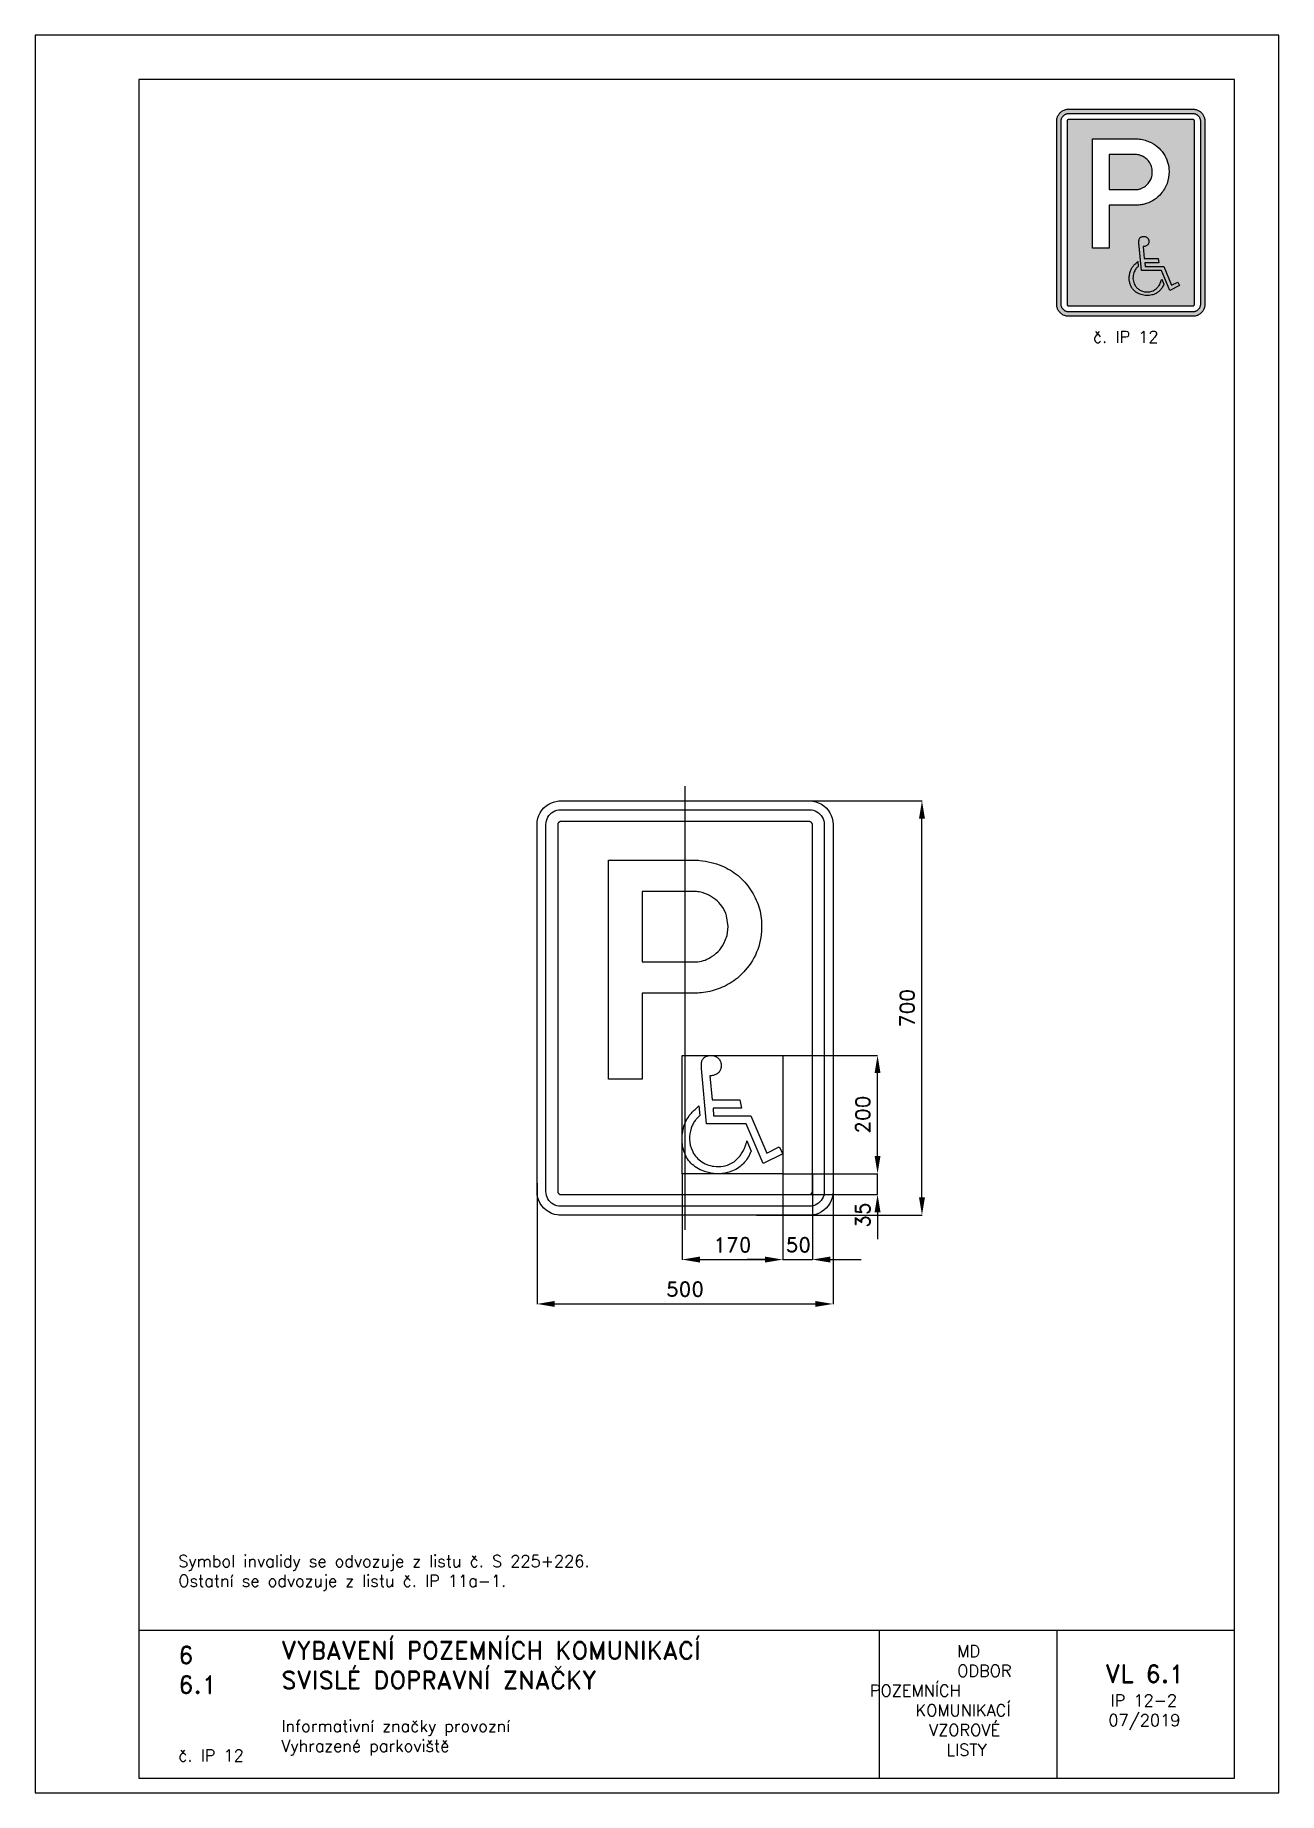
# Paper-space layout 'IP 12-2' of a CAD drawing. Header units: millimetres. Extents: x 0 to 210, y 0 to 297.
# The model-space entities are those that its viewports show. They can reach past a viewport. Long polylines and large blocks are cut down to what shows.
import ezdxf

# ---------------------------------------------------------------- set-up
doc = ezdxf.new("R2010")
doc.units = ezdxf.units.MM
doc.header["$LTSCALE"] = 5
doc.linetypes.add('ČERCHOVANÁX2', pattern=[2, 1, -0.5, 0, -0.5])
doc.linetypes.add('ČÁRKOVANÁX2', pattern=[1.5, 1, -0.5])
for name, color, linetype in [('Kóty', 2, 'Continuous'), ('Rozpiska', 7, 'Continuous'), ('Značka', 7, 'Continuous')]:
    doc.layers.add(name, color=color, linetype=linetype)
doc.layers.add('Rámeček', color=6, linetype='Continuous', plot=False)
doc.styles.get("Standard").update_dxf_attribs({"font": 'romand.shx', "height": 25})
doc.dimstyles.get("Standard").update_dxf_attribs({"dimtxt": 25, "dimasz": 30, "dimexe": 0.18, "dimexo": 0.0625, "dimgap": 12.5, "dimtad": 1, "dimdec": 0, "dimzin": 0, "dimdsep": 46, "dimtxsty": 'Standard', "dimcen": 0.09, "dimadec": 0, "dimazin": 0, "dimtfac": 1, "dimtdec": 0, "dimtofl": 0, "dimtmove": 0, "dimatfit": 3, "dimfxl": 1, "dimtolj": 1, "dimtzin": 0, "dimarcsym": 0})

psp = doc.layouts.new('IP 12-2')

# ---------------------------------------------------------------- texts
at = {"layer": 'Rozpiska', "color": 7, "attachment_point": 1}
for s, width, gutter_width, heights, insert, char_height in [('\\pi6.11905;č. IP 12', 25, 75, [0], (172.4999999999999, 247.0033418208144), 2), ('\\PSymbol invalidy se odvozuje z listu č. S 225+226.{\\H1.83333x; }\\POstatní se odvozuje z listu č. IP 11a-1.{\\H1.55556x; }', 155.5010732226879, 100, [0], (24.16971776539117, 43.48877299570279), 2), ('6', 149.04217740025, 100, [0], (24.16971776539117, 24.77143633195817), 3), ('{\\C6;VYBAVENÍ POZEMNÍCH KOMUNIKACÍ\\P}SVISLÉ DOPRAVNÍ ZNAČKY{\\H1.34524x; }', 149.04217740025, 100, [0], (41.56166878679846, 25.56072462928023), 3), ('\\pi14.7414;{\\C6;MD\\P\\pi2.36044;}ODBOR POZEMNÍCH{\\H1.57143x; }\\P\\pi7.69378;KOMUNIKACÍ{\\H1.5x; }\\P\\pi9.97949;{\\C6;VZOROVÉ\\H1.47619x; \\H0.67742x;\\P\\pi12.93187;LISTY\\H1.26984x; }', 33.10184048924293, 100, [0], (140.9534725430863, 24.94523992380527), 2), ('\\pi1.03113;{\\H1.5x;\\C6;VL 6.1\\P\\pi1.93586;\\H0.66667x;IP 12-2\\H1.66666x; \\H0.6x;\\P\\pi1.5549;07/2019\\H1.80159x; }', 16.06225436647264, 100, [0], (179.6550617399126, 21.60975232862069), 2), ('6.1', 149.04217740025, 100, [0], (24.16971776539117, 19.77734483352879), 3), ('{\\C6;Informativní značky provozní\\P}Vyhrazené parkoviště{\\H1.83333x; }', 149.04217740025, 100, [0], (41.56166878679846, 12.28505153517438), 2), ('{\\C6;č. IP 12}', 18.33049291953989, 100, [2.666666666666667], (24.17850368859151, 7.314801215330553), 2)]:
    psp.add_mtext_dynamic_manual_height_columns(s, width=width, gutter_width=gutter_width, heights=heights, dxfattribs=dict(at, insert=insert, char_height=char_height))

msp = doc.modelspace()

# ---------------------------------------------------------------- texts
at = {"layer": 'Kóty', "insert": (300.0000000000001, -349.5451932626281), "char_height": 25, "attachment_point": 5, "rotation": 90}
msp.add_mtext('\\A1;35', dxfattribs=at)
at = {"layer": 'Kóty', "insert": (191.3084001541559, -400), "char_height": 25, "attachment_point": 5}
msp.add_mtext('\\A1;50', dxfattribs=at)

# ---------------------------------------------------------------- blocks, each defined once
blk = doc.blocks.new('*D0')
at = {"layer": 'Defpoints', "color": 0, "transparency": 16777216}
for p in [(160, -80.00000000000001), (325.0000000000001, -80.00000000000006), (165.035, -280)]:
    blk.add_point(p, dxfattribs=at)
at = {"layer": 'Kóty', "color": 0, "lineweight": -2, "transparency": 16777216}
for p, q in [((160.0625, -80.00000000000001), (325.1800000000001, -80.00000000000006)), ((325, -250), (325.0000000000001, -110.0000000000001)), ((165.0975, -280), (325.18, -280))]:
    blk.add_line(p, q, dxfattribs=at)
at = {"layer": 'Kóty', "color": 0, "transparency": 16777216}
for points in [[(320.0000000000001, -110.0000000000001), (330.0000000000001, -110.0000000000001), (325.0000000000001, -80.00000000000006)], [(320, -250), (330, -250), (325, -280)]]:
    blk.add_solid(points, dxfattribs=at)
at = {"layer": 'Kóty', "color": 0, "transparency": 16777216, "insert": (300.0000000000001, -180), "char_height": 25, "attachment_point": 5, "rotation": 90}
blk.add_mtext('\\A1;200', dxfattribs=at)
blk = doc.blocks.new('*D1')
at = {"layer": 'Defpoints', "color": 0, "transparency": 16777216}
for p in [(-250, -295.8317843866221), (250, -310), (250, -500)]:
    blk.add_point(p, dxfattribs=at)
at = {"layer": 'Kóty', "color": 0, "lineweight": -2, "transparency": 16777216}
for p, q in [((-250, -295.8942843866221), (-250, -500.18)), ((250, -310.0625), (250, -500.18)), ((-220, -500), (220, -500))]:
    blk.add_line(p, q, dxfattribs=at)
at = {"layer": 'Kóty', "color": 0, "transparency": 16777216}
for points in [[(-220, -495), (-220, -505), (-250, -500)], [(220, -495), (220, -505), (250, -500)]]:
    blk.add_solid(points, dxfattribs=at)
at = {"layer": 'Kóty', "color": 0, "transparency": 16777216, "insert": (1.530808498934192e-15, -475), "char_height": 25, "attachment_point": 5}
blk.add_mtext('\\A1;500', dxfattribs=at)
blk = doc.blocks.new('*D2')
at = {"layer": 'Defpoints', "color": 0, "transparency": 16777216}
for p in [(137.887492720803, 350), (400.0000000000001, 349.9999999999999), (120.7467677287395, -350)]:
    blk.add_point(p, dxfattribs=at)
at = {"layer": 'Kóty', "color": 0, "lineweight": -2, "transparency": 16777216}
for p, q in [((137.949992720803, 350), (400.1800000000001, 349.9999999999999)), ((399.9999999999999, -320.0000000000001), (400.0000000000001, 319.9999999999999)), ((120.8092677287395, -350), (400.1799999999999, -350.0000000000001))]:
    blk.add_line(p, q, dxfattribs=at)
at = {"layer": 'Kóty', "color": 0, "transparency": 16777216}
for points in [[(395.0000000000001, 319.9999999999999), (405.0000000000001, 319.9999999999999), (400.0000000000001, 349.9999999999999)], [(394.9999999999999, -320.0000000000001), (404.9999999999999, -320.0000000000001), (399.9999999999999, -350.0000000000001)]]:
    blk.add_solid(points, dxfattribs=at)
at = {"layer": 'Kóty', "color": 0, "transparency": 16777216, "insert": (375, 6.990390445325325e-15), "char_height": 25, "attachment_point": 5, "rotation": 90}
blk.add_mtext('\\A1;700', dxfattribs=at)
blk = doc.blocks.new('*D3')
at = {"layer": 'Defpoints', "color": 0, "transparency": 16777216}
for p in [(-5.024000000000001, -279.9999999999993), (165.035, -279.9999999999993), (165.035, -425)]:
    blk.add_point(p, dxfattribs=at)
at = {"layer": 'Kóty', "color": 0, "lineweight": -2, "transparency": 16777216}
for p, q in [((-5.024000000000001, -280.0624999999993), (-5.02400000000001, -425.18)), ((165.035, -280.0624999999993), (165.035, -425.18)), ((24.97599999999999, -425), (135.035, -425))]:
    blk.add_line(p, q, dxfattribs=at)
at = {"layer": 'Kóty', "color": 0, "transparency": 16777216}
for points in [[(24.97599999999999, -420), (24.97599999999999, -430), (-5.02400000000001, -425)], [(135.035, -420), (135.035, -430), (165.035, -425)]]:
    blk.add_solid(points, dxfattribs=at)
at = {"layer": 'Kóty', "color": 0, "transparency": 16777216, "insert": (80.00549999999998, -400), "char_height": 25, "attachment_point": 5}
blk.add_mtext('\\A1;170', dxfattribs=at)

# ---------------------------------------------------------------- dimensions: what is measured, and where the dimension line sits
at = {"layer": 'Kóty'}
for base, p1, p2, picture, middle in [((400.0000000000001, 349.9999999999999), (120.7467677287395, -350), (137.887492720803, 350), '*D2', (375, 6.990390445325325e-15)), ((325.0000000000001, -80.00000000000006), (165.035, -280), (160, -80), '*D0', (300.0000000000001, -180))]:
    dim = msp.add_linear_dim(base=base, p1=p1, p2=p2, angle=90, dimstyle='Standard', dxfattribs=at)
    dim.commit()
    dim.dimension.update_dxf_attribs({"geometry": picture, "text_midpoint": middle})
for base, p1, p2, picture, middle in [((250, -500), (-250, -295.8317843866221), (250, -310), '*D1', (1.530808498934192e-15, -475)), ((165.035, -425), (-5.024000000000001, -279.9999999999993), (165.035, -279.9999999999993), '*D3', (80.00549999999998, -400))]:
    dim = msp.add_linear_dim(base=base, p1=p1, p2=p2, dimstyle='Standard', dxfattribs=at)
    dim.commit()
    dim.dimension.update_dxf_attribs({"geometry": picture, "text_midpoint": middle})

# ---------------------------------------------------------------- linework, layer by layer
at = {"layer": 'Kóty'}
for p, q in [((325.0000000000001, -250), (325.0000000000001, -220)), ((165.035, -280.0624999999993), (165.035, -425.18)), ((215, -280.0625), (215, -425.18)), ((138.818824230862, -315), (325.1800000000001, -315)), ((325.0000000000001, -345), (325.0000000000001, -390.574038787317)), ((135.035, -425), (105.035, -425)), ((245, -425), (297.3064353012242, -425))]:
    msp.add_line(p, q, dxfattribs=at)
for points in [[(325.0000000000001, -315), (325.0000000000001, -280.0000000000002)], [(165.035, -425), (215, -425)]]:
    msp.add_lwpolyline(points, dxfattribs=at)
for points in [[(320.0000000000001, -250), (330.0000000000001, -250), (325.0000000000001, -280)], [(320.0000000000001, -345), (330.0000000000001, -345), (325.0000000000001, -315)], [(135.035, -420), (135.035, -430), (165.035, -425)], [(245, -420), (245, -430), (215, -425)]]:
    msp.add_solid(points, dxfattribs=at)
at = {"layer": 'Značka', "color": 6, "linetype": 'ČERCHOVANÁX2', "ltscale": 5}
msp.add_lwpolyline([(0, -375), (0, 375)], dxfattribs=at)
at = {"layer": 'Značka', "color": 5}
for points in [[(-210, -350), (-210.2000000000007, -349.9995000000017), (-210.2999999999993, -349.9988000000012, -0.0321716), (-215.5, -349.6369999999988), (-220.6000000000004, -348.5822999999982), (-225.5, -346.9226999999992), (-230.1000000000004, -344.5885000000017), (-234.3999999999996, -341.7139999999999), (-238.2999999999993, -338.2842999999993), (-241.7000000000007, -334.4026000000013), (-244.6000000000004, -330.0905999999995), (-246.8999999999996, -325.460500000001), (-248.6000000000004, -320.5548999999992), (-249.7000000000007, -315.4766999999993), (-250, -310.3139999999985), (-250, -310.1569999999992), (-250, -310), (-250, 310), (-250, 310.1569999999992), (-250, 310.3139999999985), (-249.6000000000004, 315.4789999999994), (-248.6000000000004, 320.5550000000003), (-246.8999999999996, 325.4639999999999), (-244.6000000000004, 330.0910000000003), (-241.7000000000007, 334.4019999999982), (-238.2999999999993, 338.2839999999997), (-234.3999999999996, 341.7170000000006), (-230.1000000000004, 344.5889999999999), (-225.5, 346.905999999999), (-220.6000000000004, 348.5819999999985), (-215.5, 349.6539999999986, -0.0367311), (-210.2999999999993, 349.9989999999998), (-210.2000000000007, 350), (-210, 350), (210, 350), (210.2000000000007, 350), (210.2999999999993, 349.9989999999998, -0.0321716), (215.5, 349.6369999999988), (220.6000000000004, 348.5819999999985), (225.5, 346.9229999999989), (230.1000000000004, 344.5889999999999), (234.3999999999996, 341.7139999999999), (238.2999999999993, 338.2839999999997), (241.7000000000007, 334.4029999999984), (244.6000000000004, 330.0910000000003), (246.8999999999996, 325.4599999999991), (248.6000000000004, 320.5550000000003), (249.7000000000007, 315.476999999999), (250, 310.3139999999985), (250, 310.1569999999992), (250, 310), (250, -310), (250, -310.1569999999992), (250, -310.3139999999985), (249.6000000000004, -315.4791000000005), (248.6000000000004, -320.5548999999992), (246.8999999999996, -325.4635999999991), (244.6000000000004, -330.0905999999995), (241.7000000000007, -334.4016999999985), (238.2999999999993, -338.2842999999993), (234.3999999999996, -341.7171999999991), (230.1000000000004, -344.5885000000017), (225.5, -346.9061000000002), (220.6000000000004, -348.5822999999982), (215.5, -349.6542000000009, -0.0367341), (210.2999999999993, -349.9988000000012), (210.2000000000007, -349.9995999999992), (210, -350), (-210, -350)], [(-210, -335), (-210.1000000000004, -334.9997000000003), (-210.2000000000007, -334.9991999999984, -0.0321601), (-213.3999999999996, -334.7730999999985), (-216.6000000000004, -334.1139000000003), (-219.7000000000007, -333.0767000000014), (-222.6000000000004, -331.6178), (-225.2999999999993, -329.8211999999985), (-227.7000000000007, -327.6777000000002), (-229.7999999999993, -325.2515999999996), (-231.6000000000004, -322.5565999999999), (-233.1000000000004, -319.6627999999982), (-234.1000000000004, -316.5967999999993), (-234.7999999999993, -313.4229999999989), (-235, -310.1959999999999), (-235, -310.0980000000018), (-235, -310), (-235, 310), (-235, 310.0980000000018), (-235, 310.1959999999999), (-234.7999999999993, 313.4239999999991), (-234.1000000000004, 316.5970000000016), (-233.1000000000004, 319.6650000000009), (-231.6000000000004, 322.5570000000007), (-229.7999999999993, 325.2510000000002), (-227.7000000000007, 327.6779999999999), (-225.2999999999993, 329.8230000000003), (-222.6000000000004, 331.6179999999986), (-219.7000000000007, 333.0659999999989), (-216.6000000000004, 334.1140000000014), (-213.3999999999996, 334.7839999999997, -0.0367287), (-210.2000000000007, 334.9989999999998), (-210.1000000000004, 335), (-210, 335), (210, 335), (210.1000000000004, 335), (210.2000000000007, 334.9989999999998, -0.0321789), (213.3999999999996, 334.773000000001), (216.6000000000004, 334.1140000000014), (219.7000000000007, 333.0770000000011), (222.6000000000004, 331.6179999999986), (225.2999999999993, 329.8209999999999), (227.7000000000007, 327.6779999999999), (229.7999999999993, 325.2520000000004), (231.6000000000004, 322.5570000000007), (233.1000000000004, 319.6630000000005), (234.1000000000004, 316.5970000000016), (234.7999999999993, 313.4229999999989), (235, 310.1959999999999), (235, 310.0980000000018), (235, 310), (235, -310), (235, -310.0980000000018), (235, -310.1959999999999), (234.7999999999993, -313.4239999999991), (234.1000000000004, -316.5967999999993), (233.1000000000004, -319.6647999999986), (231.6000000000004, -322.5565999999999), (229.7999999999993, -325.2511000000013), (227.7000000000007, -327.6777000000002), (225.2999999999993, -329.8233), (222.6000000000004, -331.6178), (219.7000000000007, -333.0662999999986), (216.6000000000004, -334.1139000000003), (213.3999999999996, -334.7838999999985), (210.2000000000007, -334.9991999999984), (210.1000000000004, -334.9997000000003), (210, -335), (-210, -335)], [(-129.2000000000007, -119.9609999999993), (-129.2000000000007, 250.0390000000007), (20.5, 250.0390000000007), (22.70000000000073, 249.7540000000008), (24.89999999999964, 249.4599999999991, -0.0253522), (43.89999999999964, 246.0109999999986, -0.042933), (62.20000000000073, 240.018, -0.0795852), (89.39999999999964, 223.7220000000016, -0.076468), (110.5, 199.7419999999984, -0.0768591), (124.5, 171.2129999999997, -0.0757333), (129.2000000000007, 139.7710000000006, -0.09403439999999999), (122.6000000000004, 99.08699999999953, -0.0983727), (101.5, 63.84400000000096, -0.0732822), (79.20000000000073, 43.98800000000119, -0.067707), (52.39999999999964, 31.12199999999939, -0.0342059), (38.39999999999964, 27.28199999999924, -0.0378679), (24.10000000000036, 25.49499999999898), (21.70000000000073, 25.38300000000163), (19.29999999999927, 25.30199999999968), (-72.5, 25.30199999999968), (-72.5, -119.9609999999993), (-129.2000000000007, -119.9609999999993)], [(-72.5, 196.8899999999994), (-72.5, 77.87299999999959), (15.10000000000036, 77.87299999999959), (16.79999999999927, 77.875), (18.60000000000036, 77.91100000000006, 0.0671332), (30.89999999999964, 80.10099999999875, 0.0577061), (42.39999999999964, 85.31100000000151, 0.07172569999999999), (55.70000000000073, 95.39600000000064, 0.0745311), (65.5, 108.7829999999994), (71.10000000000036, 122.7849999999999), (72.79999999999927, 137.844000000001), (70.10000000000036, 155.7910000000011, 0.08373560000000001), (62.10000000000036, 171.9150000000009, 0.0733358), (51.29999999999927, 183.4540000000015, 0.0660673), (37.79999999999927, 191.648000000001), (28.70000000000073, 195.0410000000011, 0.0492476), (19.20000000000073, 196.6970000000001), (17.70000000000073, 196.8050000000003), (16.29999999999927, 196.8899999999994), (-72.5, 196.8899999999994)], [(36.15499999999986, -195.8139999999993), (27.82699999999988, -102.2259999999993, -0.00252304), (27.70699999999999, -99.72199999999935, -0.00735482), (27.63700000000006, -97.17999999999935, -0.0426036), (27.94400000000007, -91.89199999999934, -0.100628), (29.64399999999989, -87.06199999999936, -0.105254), (32.88499999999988, -83.41099999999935, -0.0794599), (37.34800000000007, -81.06699999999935, -0.08630539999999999), (43.07000000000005, -79.99799999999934, -0.0793211), (48.82299999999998, -80.84999999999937, -0.080086), (54.18999999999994, -83.29799999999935, -0.0987465), (58.31799999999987, -87.38799999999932, -0.120874), (60.97400000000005, -94.12499999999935, -0.103241), (60.51499999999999, -101.5209999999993, -0.07422410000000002), (58.73500000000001, -106.1199999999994, -0.08470180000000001), (55.68600000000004, -109.8489999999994, -0.07153999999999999), (52.06900000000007, -112.2819999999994, -0.0549559), (47.928, -113.7549999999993, -0.0267718), (44.88700000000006, -114.3539999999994, -0.00900951), (41.82399999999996, -114.7319999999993), (45.48599999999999, -155.2589999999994), (92.25300000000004, -155.2589999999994), (95.15600000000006, -169.0939999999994), (47.43999999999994, -169.0939999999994), (48.1450000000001, -182.1959999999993), (111.188, -182.1959999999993), (137.8539999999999, -245.0489999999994), (158.958, -234.7949999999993), (165.035, -246.5679999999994), (131.8860000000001, -262.4919999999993), (103.4019999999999, -195.8139999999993), (36.15499999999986, -195.8139999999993)], [(104.4879999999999, -224.5409999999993), (111.4319999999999, -241.8209999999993, -0.00805521), (108.7030000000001, -247.8369999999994, -0.0242775), (105.6, -253.6489999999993, -0.0455156), (100.013, -261.2189999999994, -0.0460724), (93.12099999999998, -267.6732999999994, -0.0572263), (82.97899999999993, -274.0652999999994, -0.05349119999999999), (71.66399999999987, -278.0899999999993, -0.075448), (53.31499999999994, -280.0009999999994, -0.0671187), (35.01499999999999, -276.6793999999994, -0.0523606), (22.73699999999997, -271.7440999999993, -0.06690800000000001), (12.09299999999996, -264.1467999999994, -0.0639545), (4.246999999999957, -254.9689999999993, -0.05897619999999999), (-1.171999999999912, -244.1269999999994, -0.0513774), (-4.15400000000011, -233.0019999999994, -0.04192709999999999), (-5.024000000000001, -221.5029999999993, -0.0435274), (-4.068000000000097, -208.9959999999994, -0.0497108), (-0.8190000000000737, -196.8989999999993, -0.04774100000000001), (4.013000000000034, -186.5849999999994, -0.0492759), (10.70999999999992, -177.4219999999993, -0.029704), (16.851, -171.1829999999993, -0.00983921), (23.48699999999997, -165.4319999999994), (24.62599999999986, -181.6809999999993, 0.00826509), (20.73400000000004, -185.7179999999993, 0.025074), (17.13900000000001, -189.9819999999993, 0.0427097), (13.21299999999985, -196.2709999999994, 0.0389732), (10.33000000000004, -203.1929999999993, 0.0916031), (7.520999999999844, -221.9959999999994, 0.103683), (11.92999999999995, -240.4109999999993, 0.0686751), (17.72899999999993, -250.3549999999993, 0.06822719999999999), (25.928, -258.3144999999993, 0.0709918), (36.67999999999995, -264.3558999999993, 0.06329109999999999), (48.79599999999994, -267.3748999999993, 0.076902), (64.207, -267.2574999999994, 0.09128700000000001), (78.52699999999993, -262.1935999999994, 0.0595036), (86.44500000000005, -256.6784999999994, 0.0509155), (92.98599999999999, -249.5519999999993, 0.0399593), (97.66300000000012, -242.3629999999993, 0.03503730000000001), (101.205, -234.5779999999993, 0.0152342), (102.948, -229.5939999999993, 0.00506984), (104.4879999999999, -224.5409999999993)]]:
    msp.add_lwpolyline(points, format="xyb", dxfattribs=at)
msp.add_lwpolyline([(-210, -315), (210, -315), (210, -315), (210, -315), (210.7000000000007, -314.9550000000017), (211.2999999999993, -314.8230000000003), (211.8999999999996, -314.6150000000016), (212.5, -314.3240000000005), (213.1000000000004, -313.9639999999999), (213.5, -313.5360000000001), (214, -313.0499999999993), (214.2999999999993, -312.5109999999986), (214.6000000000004, -311.9330000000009), (214.7999999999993, -311.3189999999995), (215, -310.6850000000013), (215, -310.0390000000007), (215, -310.0200000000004), (215, -310), (215, 310), (215, 310.0200000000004), (215, 310.0390000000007), (215, 310.6850000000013), (214.7999999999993, 311.3189999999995), (214.6000000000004, 311.9330000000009), (214.2999999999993, 312.5109999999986), (214, 313.0499999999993), (213.5, 313.5360000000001), (213.1000000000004, 313.9650000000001), (212.5, 314.3240000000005), (211.8999999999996, 314.6130000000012), (211.2999999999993, 314.8230000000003), (210.7000000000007, 314.9569999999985), (210, 315), (210, 315), (210, 315), (-210, 315), (-210, 315), (-210, 315), (-210.7000000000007, 314.9550000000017), (-211.2999999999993, 314.8230000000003), (-211.8999999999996, 314.6150000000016), (-212.5, 314.3240000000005), (-213.1000000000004, 313.9639999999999), (-213.5, 313.5360000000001), (-214, 313.0499999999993), (-214.2999999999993, 312.5109999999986), (-214.6000000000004, 311.9330000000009), (-214.7999999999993, 311.3189999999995), (-215, 310.6850000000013), (-215, 310.0390000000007), (-215, 310.0200000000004), (-215, 310), (-215, -310), (-215, -310.0200000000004), (-215, -310.0390000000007), (-215, -310.6850000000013), (-214.7999999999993, -311.3189999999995), (-214.6000000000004, -311.9330000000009), (-214.2999999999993, -312.5109999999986), (-214, -313.0499999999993), (-213.5, -313.5360000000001), (-213.1000000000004, -313.9650000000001), (-212.5, -314.3240000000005), (-211.8999999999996, -314.6130000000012), (-211.2999999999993, -314.8230000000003), (-210.7000000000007, -314.9569999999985), (-210, -315), (-210, -315), (-210, -315)], dxfattribs=at)
at = {"layer": 'Značka', "color": 6, "linetype": 'ČÁRKOVANÁX2', "ltscale": 2.5}
msp.add_lwpolyline([(-5.024000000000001, -279.9999999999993), (-5.024000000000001, -79.99999999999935), (165.035, -79.99999999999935), (165.035, -279.9999999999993), (-5.024000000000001, -279.9999999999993)], dxfattribs=at)

msp.set_redraw_order([(e.dxf.handle, doc.entitydb.next_handle()) for e in msp.query("TEXT MTEXT ATTDEF DIMENSION ARC_DIMENSION")])  # texts and dimensions are drawn at this point

# ---------------------------------------------------------------- hatches: boundary and pattern name
at = {"layer": 'Značka'}
h = psp.add_hatch(color=170, dxfattribs=at)
h.dxf.hatch_style = 1
edge = h.paths.add_edge_path(flags=0)
edge.add_line((186.8059999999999, 257.2092999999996), (186.3895999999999, 261.8886999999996))
edge.add_arc((198.7921903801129, 262.5458171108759), 12.41998595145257, 182.4545865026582, 183.0328234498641, ccw=False)
edge.add_arc((190.7019123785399, 262.1964131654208), 4.322167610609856, 180.7345914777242, 182.4201616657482, ccw=False)
edge.add_arc((187.9364709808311, 262.1832889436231), 1.556945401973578, 171.7983048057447, 181.556429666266, ccw=False)
edge.add_arc((187.0318566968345, 262.3171145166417), 0.6425012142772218, 149.1171874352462, 172.1020530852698, ccw=False)
edge.add_arc((186.9902654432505, 262.3575368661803), 0.5862105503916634, 126.38749736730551, 150.4214453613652, ccw=False)
edge.add_arc((187.1204862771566, 262.1903991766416), 0.7980331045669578, 108.62243869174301, 126.7951238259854, ccw=False)
edge.add_arc((187.1623748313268, 262.1508049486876), 0.8493615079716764, 90.71674294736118, 110.4475913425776, ccw=False)
edge.add_arc((187.1621553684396, 262.0779042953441), 0.922254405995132, 72.50538164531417, 90.64645540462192, ccw=False)
edge.add_arc((187.1939363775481, 262.0639795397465), 0.926623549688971, 56.323652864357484, 74.63892217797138, ccw=False)
edge.add_arc((187.2982585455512, 262.2153951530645), 0.7427767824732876, 33.985983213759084, 56.54388393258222, ccw=False)
edge.add_arc((187.2940325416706, 262.1915218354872), 0.7598258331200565, 7.732112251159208, 35.300648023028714, ccw=False)
edge.add_arc((187.1495420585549, 262.163831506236), 0.9067633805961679, -15.340035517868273, 8.237526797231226, ccw=False)
edge.add_arc((187.2092543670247, 262.1070913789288), 0.8350755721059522, 330.35164901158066, 347.3314236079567, ccw=False)
edge.add_arc((187.3124101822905, 262.0475077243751), 0.7159509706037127, 311.04600655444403, 330.41200435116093, ccw=False)
edge.add_arc((187.2691888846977, 262.0754795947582), 0.7655610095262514, 295.74308400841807, 312.11095884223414, ccw=False)
edge.add_arc((187.1641455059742, 262.2881219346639), 1.002725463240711, 283.28988744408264, 295.8721953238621, ccw=False)
edge.add_arc((187.0391468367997, 262.7161282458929), 1.448190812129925, 278.07607498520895, 284.2102543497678, ccw=False)
edge.add_arc((186.6416217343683, 265.522181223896), 4.282261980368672, 276.0028252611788, 278.0675969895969, ccw=False)
edge.add_line((187.0894499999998, 261.2633999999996), (187.2725499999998, 259.2370499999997))
edge.add_line((187.2725499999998, 259.2370499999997), (189.6108999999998, 259.2370499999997))
edge.add_line((189.6108999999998, 259.2370499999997), (189.7560499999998, 258.5452999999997))
edge.add_line((189.7560499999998, 258.5452999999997), (187.3702499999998, 258.5452999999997))
edge.add_line((187.3702499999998, 258.5452999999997), (187.4054999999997, 257.8901999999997))
edge.add_line((187.4054999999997, 257.8901999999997), (190.5576499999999, 257.8901999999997))
edge.add_line((190.5576499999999, 257.8901999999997), (191.8909499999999, 254.7475499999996))
edge.add_line((191.8909499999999, 254.7475499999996), (192.9461499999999, 255.2602499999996))
edge.add_line((192.9461499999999, 255.2602499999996), (193.2499999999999, 254.6715999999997))
edge.add_line((193.2499999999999, 254.6715999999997), (191.5925499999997, 253.8753999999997))
edge.add_line((191.5925499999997, 253.8753999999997), (190.1683499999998, 257.2092999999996))
edge.add_line((190.1683499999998, 257.2092999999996), (186.8059999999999, 257.2092999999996))
edge = h.paths.add_edge_path(flags=0)
edge.add_line((190.2226499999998, 255.7729499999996), (190.5698499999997, 254.9089499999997))
edge.add_arc((181.1666578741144, 258.9931120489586), 10.25184870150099, 334.67679210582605, 336.5228703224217, ccw=False)
edge.add_arc((187.3651060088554, 256.05958107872), 3.394271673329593, 329.1209968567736, 334.68389725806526, ccw=False)
edge.add_arc((188.0639243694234, 255.659485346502), 2.589213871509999, 318.35890213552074, 328.78311472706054, ccw=False)
edge.add_arc((188.0791873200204, 255.643606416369), 2.567257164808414, 307.8458460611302, 318.39740076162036, ccw=False)
edge.add_arc((188.0091111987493, 255.6646077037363), 2.627178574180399, 295.67069232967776, 308.77170538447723, ccw=False)
edge.add_arc((187.9265109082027, 255.8326783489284), 2.814443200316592, 283.4564644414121, 295.70407195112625, ccw=False)
edge.add_arc((187.8079184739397, 256.0704277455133), 3.073848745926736, 267.31641420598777, 284.5751238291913, ccw=False)
edge.add_arc((187.8223187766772, 256.4757776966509), 3.479431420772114, 252.0326288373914, 267.39206508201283, ccw=False)
edge.add_arc((187.6170196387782, 256.2124926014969), 3.167710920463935, 242.107096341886, 254.096313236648, ccw=False)
edge.add_arc((187.2820016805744, 255.5823768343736), 2.454071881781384, 226.8264531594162, 242.137816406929, ccw=False)
edge.add_arc((187.1932273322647, 255.5493447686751), 2.369616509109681, 213.208088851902, 227.8454458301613, ccw=False)
edge.add_arc((187.3650931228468, 255.6671616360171), 2.577944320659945, 199.8062395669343, 213.3069507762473, ccw=False)
edge.add_arc((187.5646415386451, 255.7953734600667), 2.809631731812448, 189.1228741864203, 200.8873628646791, ccw=False)
edge.add_arc((188.1910454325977, 255.8962978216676), 3.444113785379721, 179.5250046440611, 189.1283635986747, ccw=False)
edge.add_arc((188.3558481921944, 255.9635054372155), 3.60900521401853, 170.6442447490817, 180.6136970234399, ccw=False)
edge.add_arc((187.9104021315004, 256.037668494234), 3.157428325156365, 159.2745852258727, 170.658090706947, ccw=False)
edge.add_arc((187.7724539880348, 256.1506236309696), 2.988973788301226, 149.4308413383, 160.3639713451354, ccw=False)
edge.add_arc((187.6850931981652, 256.2050972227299), 2.886051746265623, 138.1958567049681, 149.4799340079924, ccw=False)
edge.add_arc((188.3104466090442, 255.7029072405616), 3.687205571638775, 132.0507164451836, 138.8563706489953, ccw=False)
edge.add_arc((193.3122195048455, 250.1548862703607), 11.15702936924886, 129.7859430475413, 132.0408511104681, ccw=False)
edge.add_line((186.1725999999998, 258.7283999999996), (186.2295499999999, 257.9159499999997))
edge.add_arc((192.2373320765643, 251.9292238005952), 8.481411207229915, 135.1005803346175, 136.9947563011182)
edge.add_arc((188.0694464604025, 255.8164316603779), 2.782143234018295, 136.9929256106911, 142.7382592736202)
edge.add_arc((187.5943165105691, 256.1967345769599), 2.173792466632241, 143.1337283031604, 152.9161253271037)
edge.add_arc((187.8035682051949, 256.0901306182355), 2.408634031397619, 152.9246232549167, 161.8521045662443)
edge.add_arc((187.9888195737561, 255.9901801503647), 2.616067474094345, 161.0356310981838, 181.9710882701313)
edge.add_arc((187.6807668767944, 255.9656588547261), 2.307395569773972, 181.6256507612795, 205.3034391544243)
edge.add_arc((187.5411605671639, 255.7813854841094), 2.105140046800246, 202.3920216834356, 218.1065216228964)
edge.add_arc((187.5411578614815, 255.7784202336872), 2.103309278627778, 218.0430075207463, 233.6553350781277)
edge.add_arc((187.6218384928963, 255.8168750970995), 2.182505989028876, 232.5475346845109, 248.7904062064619)
edge.add_arc((187.7290144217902, 256.09005604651), 2.475956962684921, 248.7653078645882, 263.251237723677)
edge.add_arc((187.8043551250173, 256.1243496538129), 2.519861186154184, 261.6414574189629, 279.2314767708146)
edge.add_arc((187.8789745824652, 255.708230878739), 2.097172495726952, 279.0430254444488, 299.9066386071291)
edge.add_arc((187.9680877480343, 255.6856528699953), 2.034240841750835, 298.0476693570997, 311.6688290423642)
edge.add_arc((187.7389706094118, 255.9459214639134), 2.380984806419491, 311.623532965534, 323.2824381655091)
edge.add_arc((187.5192151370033, 256.1628400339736), 2.687164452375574, 322.3763234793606, 331.5294507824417)
edge.add_arc((187.195962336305, 256.3385770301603), 3.055098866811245, 331.5221948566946, 339.5488690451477)
edge.add_arc((186.0135412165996, 256.8255383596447), 4.333355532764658, 338.9787172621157, 342.4698686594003)
edge.add_arc((177.7259902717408, 259.4434914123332), 13.02456827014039, 342.4694246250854, 343.6313364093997)
edge = h.paths.add_edge_path(flags=0)
edge.add_line((178.5404499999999, 261.0019499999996), (178.5404499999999, 279.5019499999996))
edge.add_line((178.5404499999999, 279.5019499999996), (186.0232999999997, 279.5019499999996))
edge.add_line((186.0232999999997, 279.5019499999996), (186.1340999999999, 279.4876999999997))
edge.add_line((186.1340999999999, 279.4876999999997), (186.2448999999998, 279.4729999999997))
edge.add_arc((185.0190272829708, 270.0421572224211), 9.510181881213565, 76.78629645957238, 82.59390543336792, ccw=False)
edge.add_arc((185.9085971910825, 273.828351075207), 5.620889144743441, 66.96072206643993, 76.79196014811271, ccw=False)
edge.add_arc((186.2455630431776, 274.3456364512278), 5.014144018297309, 49.98944849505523, 68.19082923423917, ccw=False)
edge.add_arc((186.1021685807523, 274.1501220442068), 5.256109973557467, 32.666526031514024, 50.16246905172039, ccw=False)
edge.add_arc((186.264335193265, 274.0251361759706), 5.19063468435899, 17.206948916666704, 34.79459877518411, ccw=False)
edge.add_arc((186.1818208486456, 273.996979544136), 5.277785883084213, -0.09151138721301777, 17.233944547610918, ccw=False)
edge.add_arc((185.9342324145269, 273.8396358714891), 5.527373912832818, -19.94278836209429, 1.5438042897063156, ccw=False)
edge.add_arc((186.1673511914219, 273.726916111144), 5.269854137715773, 317.8755885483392, 340.34476332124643, ccw=False)
edge.add_arc((186.1499829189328, 273.4795867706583), 5.120559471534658, 303.2921431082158, 320.05906447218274, ccw=False)
edge.add_arc((185.924961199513, 273.8103486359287), 5.520557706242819, 287.86901559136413, 303.3599554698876, ccw=False)
edge.add_arc((185.8680735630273, 273.5565973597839), 5.298147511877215, 281.46132983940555, 289.2967049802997, ccw=False)
edge.add_arc((185.9747191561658, 273.0284945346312), 4.759384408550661, 272.78958649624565, 281.4663678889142, ccw=False)
edge.add_line((186.2063499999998, 268.2747499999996), (186.0869499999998, 268.2691499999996))
edge.add_line((186.0869499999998, 268.2691499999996), (185.9673999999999, 268.2650999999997))
edge.add_line((185.9673999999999, 268.2650999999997), (181.3732499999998, 268.2650999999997))
edge.add_line((181.3732499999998, 268.2650999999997), (181.3732499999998, 261.0019499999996))
edge.add_line((181.3732499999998, 261.0019499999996), (178.5404499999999, 261.0019499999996))
edge = h.paths.add_edge_path(flags=0)
edge.add_line((181.3732499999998, 276.8444999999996), (181.3732499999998, 270.8936499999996))
edge.add_line((181.3732499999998, 270.8936499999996), (185.7554499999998, 270.8936499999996))
edge.add_line((185.7554499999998, 270.8936499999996), (185.8421499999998, 270.8937499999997))
edge.add_line((185.8421499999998, 270.8937499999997), (185.9288499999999, 270.8955499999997))
edge.add_arc((185.8302419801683, 273.2285746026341), 2.335107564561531, 272.420232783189, 287.7839355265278)
edge.add_arc((185.7070157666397, 273.6234709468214), 2.748772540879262, 287.7156777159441, 300.9285751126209)
edge.add_arc((185.7037740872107, 273.8227886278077), 2.923114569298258, 298.974720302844, 315.3858264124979)
edge.add_arc((185.795196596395, 273.738325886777), 2.798717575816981, 315.3022243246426, 332.3412817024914)
edge.add_arc((185.861920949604, 273.8056967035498), 2.772374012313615, 330.4675964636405, 346.090531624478)
edge.add_arc((185.7261032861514, 273.8410028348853), 2.912696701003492, 346.0586282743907, 361.0071534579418)
edge.add_arc((185.6836760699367, 273.9165807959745), 2.9547745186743, 359.5272287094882, 377.1841391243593)
edge.add_arc((185.9146763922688, 273.9951809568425), 2.71087273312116, 17.03948942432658, 36.18722592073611)
edge.add_arc((185.8803688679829, 274.0704526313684), 2.695337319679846, 34.46496644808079, 51.2566439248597)
edge.add_arc((185.6866002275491, 273.835809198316), 2.999618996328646, 51.17482263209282, 66.29771397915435)
edge.add_arc((185.6717323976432, 273.9954428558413), 2.860485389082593, 64.73950333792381, 74.51172026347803)
edge.add_arc((185.7783383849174, 274.3834210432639), 2.4581285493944, 74.4914048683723, 85.76885195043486)
edge.add_line((185.9596999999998, 276.8348499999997), (185.8874999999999, 276.8402499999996))
edge.add_line((185.8874999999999, 276.8402499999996), (185.8151499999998, 276.8444999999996))
edge.add_line((185.8151499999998, 276.8444999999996), (181.3732499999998, 276.8444999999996))
edge = h.paths.add_edge_path(flags=16)
edge.add_line((174.4999999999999, 250.2499999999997), (174.4950899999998, 250.2500149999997))
edge.add_line((174.4950899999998, 250.2500149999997), (174.4901849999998, 250.2500399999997))
edge.add_arc((174.4972183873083, 251.5083250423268), 1.258304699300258, 262.3072165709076, 269.6797393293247, ccw=False)
edge.add_arc((174.4816645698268, 251.3952613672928), 1.144176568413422, 254.2016710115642, 262.3211865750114, ccw=False)
edge.add_arc((174.4504704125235, 251.3762588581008), 1.117675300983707, 247.166975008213, 255.47527809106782, ccw=False)
edge.add_arc((174.4736451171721, 251.4315668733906), 1.177642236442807, 239.28652023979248, 247.1720045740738, ccw=False)
edge.add_arc((174.4700199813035, 251.461695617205), 1.201835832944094, 232.443271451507, 240.16874254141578, ccw=False)
edge.add_arc((174.4619576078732, 251.4514064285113), 1.188764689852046, 224.6404033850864, 232.4490411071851, ccw=False)
edge.add_arc((174.4479471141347, 251.4598634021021), 1.18484430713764, 217.5704880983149, 225.407465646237, ccw=False)
edge.add_arc((174.4469707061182, 251.459336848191), 1.183749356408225, 209.7372274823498, 217.5791038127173, ccw=False)
edge.add_arc((174.4441599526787, 251.4757330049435), 1.189544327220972, 202.6906369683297, 210.4901408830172, ccw=False)
edge.add_arc((174.4662437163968, 251.4849928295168), 1.213490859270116, 195.0370690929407, 202.6917794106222, ccw=False)
edge.add_arc((174.4387472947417, 251.4946314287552), 1.189550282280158, 188.0108480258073, 195.829054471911, ccw=False)
edge.add_arc((174.3515668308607, 251.4826619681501), 1.101552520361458, 179.6086965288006, 188.0262888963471, ccw=False)
edge.add_line((173.2500399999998, 251.4901849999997), (173.250015, 251.4950899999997))
edge.add_line((173.250015, 251.4950899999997), (173.2499999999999, 251.4999999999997))
edge.add_line((173.2499999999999, 251.4999999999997), (173.2499999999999, 282.4999999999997))
edge.add_line((173.2499999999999, 282.4999999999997), (173.250015, 282.5048999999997))
edge.add_line((173.250015, 282.5048999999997), (173.2500399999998, 282.5097999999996))
edge.add_arc((174.508301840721, 282.5027630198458), 1.25828151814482, 172.3071386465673, 179.6795698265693, ccw=False)
edge.add_arc((174.3953431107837, 282.5183573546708), 1.144251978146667, 164.2033599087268, 172.3238139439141, ccw=False)
edge.add_arc((174.3762063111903, 282.5495573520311), 1.117619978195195, 157.1667690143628, 165.4754840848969, ccw=False)
edge.add_arc((174.4318777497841, 282.5262496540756), 1.177973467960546, 149.2890064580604, 157.1727052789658, ccw=False)
edge.add_arc((174.4614185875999, 282.530048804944), 1.201571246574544, 142.4380086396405, 150.1641893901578, ccw=False)
edge.add_arc((174.4512602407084, 282.5383059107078), 1.188485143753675, 134.6438072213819, 142.4550088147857, ccw=False)
edge.add_arc((174.4601562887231, 282.5514739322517), 1.18546988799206, 127.5650884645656, 135.3969611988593, ccw=False)
edge.add_arc((174.4595748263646, 282.5529433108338), 1.183950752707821, 119.7449234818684, 127.58613595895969, ccw=False)
edge.add_arc((174.4758280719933, 282.5552810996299), 1.190082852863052, 112.68475749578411, 120.48018667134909, ccw=False)
edge.add_arc((174.4852022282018, 282.533575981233), 1.213724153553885, 105.04434612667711, 112.69788891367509, ccw=False)
edge.add_arc((174.4945479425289, 282.5616531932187), 1.189147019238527, 98.00952031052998, 105.83038218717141, ccw=False)
edge.add_arc((174.4825775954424, 282.6481673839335), 1.101808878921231, 89.60439995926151, 98.01997823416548, ccw=False)
edge.add_line((174.4901849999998, 283.7499499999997), (174.4950899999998, 283.7499999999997))
edge.add_line((174.4950899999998, 283.7499999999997), (174.4999999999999, 283.7499999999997))
edge.add_line((174.4999999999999, 283.7499999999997), (195.4999999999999, 283.7499999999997))
edge.add_line((195.4999999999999, 283.7499999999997), (195.5048999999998, 283.7499999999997))
edge.add_line((195.5048999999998, 283.7499999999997), (195.5097999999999, 283.7499499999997))
edge.add_arc((195.5028514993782, 282.4924001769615), 1.257569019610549, 82.30682153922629, 89.68341953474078, ccw=False)
edge.add_arc((195.518319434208, 282.6041351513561), 1.144769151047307, 74.2087103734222, 82.32538763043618, ccw=False)
edge.add_arc((195.5494228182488, 282.6232020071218), 1.118231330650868, 67.17247852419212, 75.47647862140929, ccw=False)
edge.add_arc((195.5260730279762, 282.5678565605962), 1.178300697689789, 59.28846874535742, 67.17008446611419, ccw=False)
edge.add_arc((195.529817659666, 282.5384569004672), 1.201802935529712, 52.43260141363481, 60.15782068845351, ccw=False)
edge.add_arc((195.5379303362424, 282.5481095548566), 1.189205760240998, 44.65320907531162, 52.458870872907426, ccw=False)
edge.add_arc((195.5522242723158, 282.540492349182), 1.184491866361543, 37.56311282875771, 45.40128073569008, ccw=False)
edge.add_arc((195.552871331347, 282.5403972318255), 1.184037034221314, 29.745209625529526, 37.58584981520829, ccw=False)
edge.add_arc((195.5562170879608, 282.5246919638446), 1.189022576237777, 22.679475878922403, 30.48229909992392, ccw=False)
edge.add_arc((195.5340811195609, 282.5149804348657), 1.213191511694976, 15.042663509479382, 22.699571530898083, ccw=False)
edge.add_arc((195.561384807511, 282.5054106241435), 1.189419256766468, 8.009933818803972, 15.829239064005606, ccw=False)
edge.add_arc((195.6482499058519, 282.5174319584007), 1.101726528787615, -0.3969065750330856, 8.020342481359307, ccw=False)
edge.add_line((196.7499499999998, 282.5097999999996), (196.7499999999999, 282.5048999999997))
edge.add_line((196.7499999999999, 282.5048999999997), (196.7499999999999, 282.4999999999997))
edge.add_line((196.7499999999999, 282.4999999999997), (196.7499999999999, 251.4999999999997))
edge.add_line((196.7499999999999, 251.4999999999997), (196.7499999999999, 251.4950899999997))
edge.add_line((196.7499999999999, 251.4950899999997), (196.7499499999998, 251.4901849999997))
edge.add_arc((195.4916440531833, 251.4971812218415), 1.258325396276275, 352.3090515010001, 359.68143689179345, ccw=False)
edge.add_arc((195.6049914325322, 251.481541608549), 1.143904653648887, 344.20421810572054, 352.32556483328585, ccw=False)
edge.add_arc((195.6241742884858, 251.4502585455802), 1.117207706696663, 337.1686676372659, 345.48028950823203, ccw=False)
edge.add_arc((195.5685586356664, 251.473624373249), 1.177532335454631, 329.28451742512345, 337.1708487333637, ccw=False)
edge.add_arc((195.538580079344, 251.4699842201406), 1.201587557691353, 322.43631941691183, 330.1639194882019, ccw=False)
edge.add_arc((195.5484470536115, 251.4619060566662), 1.188841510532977, 314.64768789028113, 322.45502078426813, ccw=False)
edge.add_arc((195.5402940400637, 251.4477523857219), 1.18460616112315, 307.57096189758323, 315.40933582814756, ccw=False)
edge.add_arc((195.5406352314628, 251.4470426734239), 1.183835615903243, 299.73751362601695, 307.5788176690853, ccw=False)
edge.add_arc((195.5242006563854, 251.4443958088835), 1.189791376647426, 292.68964723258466, 300.4879607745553, ccw=False)
edge.add_arc((195.5150124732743, 251.4662574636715), 1.213505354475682, 285.0371148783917, 292.69173362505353, ccw=False)
edge.add_arc((195.5053616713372, 251.4388520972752), 1.189655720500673, 278.0107121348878, 285.8284607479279, ccw=False)
edge.add_arc((195.5173332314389, 251.3516997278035), 1.101685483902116, 269.6082132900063, 278.02582854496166, ccw=False)
edge.add_line((195.5097999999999, 250.2500399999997), (195.5048999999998, 250.2500149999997))
edge.add_line((195.5048999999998, 250.2500149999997), (195.4999999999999, 250.2499999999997))
edge.add_line((195.4999999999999, 250.2499999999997), (174.4999999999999, 250.2499999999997))
edge = h.paths.add_edge_path(flags=0)
edge.add_line((174.4999999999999, 251.2499999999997), (195.4999999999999, 251.2499999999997))
edge.add_line((195.4999999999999, 251.2499999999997), (195.5009999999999, 251.2500049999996))
edge.add_line((195.5009999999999, 251.2500049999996), (195.5019499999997, 251.2500099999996))
edge.add_arc((195.5005591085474, 251.5018350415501), 0.2518288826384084, 270.3164554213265, 277.6883600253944)
edge.add_arc((195.5036801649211, 251.4788591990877), 0.2286420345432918, 277.6835538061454, 285.8039391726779)
edge.add_arc((195.509901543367, 251.4753181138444), 0.2235968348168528, 284.517014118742, 292.8281324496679)
edge.add_arc((195.5052902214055, 251.4861882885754), 0.2354046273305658, 292.8361274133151, 300.7214057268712)
edge.add_arc((195.5060457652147, 251.4922368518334), 0.2402474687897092, 299.8295480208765, 307.5603987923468)
edge.add_line((195.6524999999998, 251.3017899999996), (195.6767999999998, 251.3232249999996))
edge.add_line((195.6767999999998, 251.3232249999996), (195.6982499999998, 251.3474849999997))
edge.add_line((195.6982499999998, 251.3474849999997), (195.7161999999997, 251.3744349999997))
edge.add_line((195.7161999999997, 251.3744349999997), (195.7306499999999, 251.4033699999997))
edge.add_line((195.7306499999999, 251.4033699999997), (195.7411499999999, 251.4340299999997))
edge.add_line((195.7411499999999, 251.4340299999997), (195.7478499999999, 251.4657699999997))
edge.add_line((195.7478499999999, 251.4657699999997), (195.7499999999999, 251.4980349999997))
edge.add_line((195.7499999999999, 251.4980349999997), (195.7499999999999, 251.4990199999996))
edge.add_line((195.7499999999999, 251.4990199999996), (195.7499999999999, 251.4999999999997))
edge.add_line((195.7499999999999, 251.4999999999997), (195.7499999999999, 282.4999999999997))
edge.add_line((195.7499999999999, 282.4999999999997), (195.7499999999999, 282.5009999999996))
edge.add_line((195.7499999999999, 282.5009999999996), (195.7499999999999, 282.5019499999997))
edge.add_arc((195.498240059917, 282.5006409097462), 0.2517633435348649, 0.2979213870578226, 7.671588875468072)
edge.add_arc((195.5215177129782, 282.5036850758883), 0.2282876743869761, 7.694309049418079, 15.82783299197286)
edge.add_arc((195.5247564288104, 282.5097555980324), 0.2235709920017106, 14.55736842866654, 22.87150799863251)
edge.add_arc((195.5135911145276, 282.5054318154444), 0.2355392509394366, 22.78497428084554, 30.66189729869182)
edge.add_arc((195.507201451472, 282.5054452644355), 0.2410509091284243, 29.88459537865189, 37.59360687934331)
edge.add_arc((195.509707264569, 282.5080753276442), 0.2374615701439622, 37.45963051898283, 45.27843214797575)
edge.add_arc((195.5084106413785, 282.5105265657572), 0.236647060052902, 44.63774903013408, 52.49152891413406)
edge.add_arc((195.5083407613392, 282.5110166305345), 0.2363011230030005, 52.40573758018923, 60.26320297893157)
edge.add_arc((195.5050112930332, 282.5112475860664), 0.2377710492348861, 59.53892822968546, 67.33096941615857)
edge.add_line((195.5966499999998, 282.7306499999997), (195.5659499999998, 282.7411499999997))
edge.add_line((195.5659499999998, 282.7411499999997), (195.5342499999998, 282.7478499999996))
edge.add_arc((195.5034806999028, 282.5292955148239), 0.2207097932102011, 81.98625430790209, 90.39736953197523)
edge.add_line((195.5019499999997, 282.7499999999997), (195.5009999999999, 282.7499999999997))
edge.add_line((195.5009999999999, 282.7499999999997), (195.4999999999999, 282.7499999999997))
edge.add_line((195.4999999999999, 282.7499999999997), (174.4999999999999, 282.7499999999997))
edge.add_line((174.4999999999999, 282.7499999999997), (174.4990199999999, 282.7499999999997))
edge.add_line((174.4990199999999, 282.7499999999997), (174.498035, 282.7499999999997))
edge.add_line((174.498035, 282.7499999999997), (174.4657549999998, 282.7477499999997))
edge.add_line((174.4657549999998, 282.7477499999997), (174.4340299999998, 282.7411499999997))
edge.add_line((174.4340299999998, 282.7411499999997), (174.4033499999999, 282.7307499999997))
edge.add_line((174.4033499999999, 282.7307499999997), (174.3744349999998, 282.7161999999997))
edge.add_line((174.3744349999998, 282.7161999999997), (174.3474899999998, 282.6981999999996))
edge.add_line((174.3474899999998, 282.6981999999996), (174.3232249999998, 282.6767999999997))
edge.add_line((174.3232249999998, 282.6767999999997), (174.3017649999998, 282.6524999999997))
edge.add_line((174.3017649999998, 282.6524999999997), (174.2838199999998, 282.6255499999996))
edge.add_line((174.2838199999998, 282.6255499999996), (174.2693349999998, 282.5966499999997))
edge.add_arc((174.4936109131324, 282.5029888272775), 0.2430475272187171, 157.3338122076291, 164.9863706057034)
edge.add_arc((174.4872575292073, 282.5011186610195), 0.2374205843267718, 164.1532442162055, 171.978363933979)
edge.add_arc((174.4705370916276, 282.5034925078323), 0.2205324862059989, 171.9828669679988, 180.4007568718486)
edge.add_line((174.2500099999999, 282.5019499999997), (174.2500049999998, 282.5009999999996))
edge.add_line((174.2500049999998, 282.5009999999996), (174.2499999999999, 282.4999999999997))
edge.add_line((174.2499999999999, 282.4999999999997), (174.2499999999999, 251.4999999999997))
edge.add_line((174.2499999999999, 251.4999999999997), (174.2500049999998, 251.4990199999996))
edge.add_line((174.2500049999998, 251.4990199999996), (174.2500099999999, 251.4980349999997))
edge.add_arc((174.5017094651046, 251.4994379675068), 0.2517033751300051, 180.3193621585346, 187.6903967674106)
edge.add_arc((174.4790688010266, 251.4963192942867), 0.2288490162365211, 187.6751627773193, 195.7943349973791)
edge.add_arc((174.4752686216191, 251.4901182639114), 0.2235589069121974, 194.5300701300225, 202.8377323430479)
edge.add_arc((174.4862818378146, 251.4946945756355), 0.2354849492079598, 202.8238846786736, 210.7097352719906)
edge.add_arc((174.4923361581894, 251.4940326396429), 0.2403800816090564, 209.8370877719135, 217.5626733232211)
edge.add_arc((174.4902702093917, 251.492387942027), 0.2377397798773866, 217.5520045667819, 225.3608940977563)
edge.add_arc((174.491996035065, 251.4895738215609), 0.2369717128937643, 224.5858789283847, 232.4232227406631)
edge.add_arc((174.4918660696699, 251.4893886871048), 0.2367457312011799, 232.4208275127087, 240.262841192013)
edge.add_arc((174.4951461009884, 251.4888079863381), 0.2378891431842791, 239.5074814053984, 247.3069853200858)
edge.add_arc((174.4969944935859, 251.493263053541), 0.2427124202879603, 247.310157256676, 254.9643410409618)
edge.add_arc((174.4989293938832, 251.4877776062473), 0.2379394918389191, 254.1716766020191, 261.9891505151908)
edge.add_arc((174.4965122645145, 251.4703333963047), 0.2203286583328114, 261.9794004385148, 270.3959857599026)
edge.add_line((174.498035, 251.2500099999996), (174.4990199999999, 251.2500049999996))
edge.add_line((174.4990199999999, 251.2500049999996), (174.4999999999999, 251.2499999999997))
edge = h.paths.add_edge_path()
edge.add_line((174.4999999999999, 249.4999999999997), (174.4921449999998, 249.5000234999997))
edge.add_line((174.4921449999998, 249.5000234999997), (174.4842899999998, 249.5000614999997))
edge.add_arc((174.495555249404, 251.5132763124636), 2.013246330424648, 262.3068046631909, 269.67939610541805, ccw=False)
edge.add_arc((174.4706419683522, 251.3323768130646), 1.830640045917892, 254.20195668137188, 262.32158669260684, ccw=False)
edge.add_arc((174.4207890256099, 251.3020202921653), 1.788298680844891, 247.1660953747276, 255.47419246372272, ccw=False)
edge.add_arc((174.4578283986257, 251.3905549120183), 1.884268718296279, 239.2873266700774, 247.1727881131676, ccw=False)
edge.add_arc((174.4519976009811, 251.4386544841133), 1.922871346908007, 232.4431642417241, 240.1687269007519, ccw=False)
edge.add_arc((174.4391560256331, 251.4222467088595), 1.902036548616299, 224.6398215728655, 232.44855086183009, ccw=False)
edge.add_arc((174.4167001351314, 251.435762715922), 1.89572543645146, 217.5704420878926, 225.407396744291, ccw=False)
edge.add_arc((174.4151960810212, 251.435001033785), 1.894068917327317, 209.7382510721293, 217.5799213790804, ccw=False)
edge.add_arc((174.4106732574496, 251.4611616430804), 1.903282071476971, 202.6901649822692, 210.4896231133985, ccw=False)
edge.add_arc((174.4459944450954, 251.4760193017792), 1.941600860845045, 195.0379172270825, 202.6926046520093, ccw=False)
edge.add_arc((174.4019535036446, 251.4913622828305), 1.903229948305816, 188.0096938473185, 195.8280147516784, ccw=False)
edge.add_arc((174.2625056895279, 251.4722898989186), 1.762485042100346, 179.6098914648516, 188.0273922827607, ccw=False)
edge.add_line((172.5000614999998, 251.4842899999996), (172.5000214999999, 251.4921449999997))
edge.add_line((172.5000214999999, 251.4921449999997), (172.4999999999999, 251.4999999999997))
edge.add_line((172.4999999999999, 251.4999999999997), (172.4999999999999, 282.4999999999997))
edge.add_line((172.4999999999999, 282.4999999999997), (172.5000234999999, 282.5078499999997))
edge.add_line((172.5000234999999, 282.5078499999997), (172.5000614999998, 282.5156999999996))
edge.add_arc((174.5133026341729, 282.5044381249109), 2.01327263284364, 172.3068590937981, 179.6794963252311, ccw=False)
edge.add_arc((174.3324068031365, 282.529366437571), 1.830667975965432, 164.2023147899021, 172.322127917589, ccw=False)
edge.add_arc((174.3021375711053, 282.5792187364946), 1.788411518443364, 157.167192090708, 165.4752205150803, ccw=False)
edge.add_arc((174.3907699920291, 282.5420830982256), 1.88450904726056, 149.2878302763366, 157.172284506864, ccw=False)
edge.add_arc((174.4387360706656, 282.5479408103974), 1.922982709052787, 142.4428369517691, 150.167827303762, ccw=False)
edge.add_arc((174.4222904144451, 282.5606111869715), 1.90222222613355, 134.6361489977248, 142.4434361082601, ccw=False)
edge.add_arc((174.435623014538, 282.5834865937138), 1.895484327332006, 127.57072093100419, 135.4087743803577, ccw=False)
edge.add_arc((174.4354619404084, 282.5845027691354), 1.894580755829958, 119.7454614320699, 127.58559800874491, ccw=False)
edge.add_arc((174.4608812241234, 282.5894877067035), 1.903022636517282, 112.68427990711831, 120.48442479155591, ccw=False)
edge.add_arc((174.4760611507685, 282.5536115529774), 1.94197774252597, 105.0362083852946, 112.68929331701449, ccw=False)
edge.add_arc((174.4913817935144, 282.5981324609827), 1.903138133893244, 98.01067597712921, 105.8294089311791, ccw=False)
edge.add_arc((174.4724450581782, 282.737308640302), 1.762681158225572, 89.61497842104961, 98.0315866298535, ccw=False)
edge.add_line((174.4842899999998, 284.4999499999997), (174.4921449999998, 284.4999999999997))
edge.add_line((174.4921449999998, 284.4999999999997), (174.4999999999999, 284.4999999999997))
edge.add_line((174.4999999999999, 284.4999999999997), (195.4999999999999, 284.4999999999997))
edge.add_line((195.4999999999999, 284.4999999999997), (195.5078499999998, 284.4999999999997))
edge.add_line((195.5078499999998, 284.4999999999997), (195.5156999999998, 284.4999499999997))
edge.add_arc((195.5043518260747, 282.4866349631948), 2.013347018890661, 82.30466684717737, 89.67705223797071, ccw=False)
edge.add_arc((195.5292242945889, 282.6674445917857), 1.830835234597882, 74.19917274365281, 82.3183449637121, ccw=False)
edge.add_arc((195.5793062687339, 282.6975301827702), 1.788696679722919, 67.17408002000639, 75.48048338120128, ccw=False)
edge.add_arc((195.5421851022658, 282.6092935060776), 1.884423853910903, 59.28989888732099, 67.17455913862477, ccw=False)
edge.add_arc((195.5478379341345, 282.561399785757), 1.922937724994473, 52.43793949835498, 60.163525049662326, ccw=False)
edge.add_arc((195.5604347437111, 282.5776267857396), 1.902395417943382, 44.63386835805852, 52.440743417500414, ccw=False)
edge.add_arc((195.5836009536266, 282.5642546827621), 1.895480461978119, 37.5762380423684, 45.413513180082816, ccw=False)
edge.add_arc((195.5848943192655, 282.5648188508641), 1.894111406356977, 29.744488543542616, 37.58657089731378, ccw=False)
edge.add_arc((195.5889976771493, 282.5390362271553), 1.903496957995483, 22.680189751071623, 30.47960209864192, ccw=False)
edge.add_arc((195.5542152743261, 282.5240585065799), 1.941364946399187, 15.037562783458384, 22.692227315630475, ccw=False)
edge.add_arc((195.5978290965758, 282.5085487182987), 1.903450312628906, 8.011921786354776, 15.829075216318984, ccw=False)
edge.add_arc((195.7371626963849, 282.5275590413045), 1.762827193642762, -0.38544795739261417, 8.031274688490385, ccw=False)
edge.add_line((197.4999499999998, 282.5156999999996), (197.4999999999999, 282.5078499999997))
edge.add_line((197.4999999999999, 282.5078499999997), (197.4999999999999, 282.4999999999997))
edge.add_line((197.4999999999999, 282.4999999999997), (197.4999999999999, 251.4999999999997))
edge.add_line((197.4999999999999, 251.4999999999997), (197.4999999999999, 251.4921449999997))
edge.add_line((197.4999999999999, 251.4921449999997), (197.4999499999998, 251.4842899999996))
edge.add_arc((195.4863054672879, 251.4956664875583), 2.013676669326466, 352.30526486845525, 359.6762994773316, ccw=False)
edge.add_arc((195.6675403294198, 251.4707704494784), 1.830740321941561, 344.19866572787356, 352.31795239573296, ccw=False)
edge.add_arc((195.6979044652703, 251.4206146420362), 1.788313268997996, 337.1723541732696, 345.48008505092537, ccw=False)
edge.add_arc((195.6093668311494, 251.4577979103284), 1.884341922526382, 329.2897272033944, 337.17473082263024, ccw=False)
edge.add_arc((195.5613342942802, 251.4521985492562), 1.923002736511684, 322.43862165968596, 330.16406985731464, ccw=False)
edge.add_arc((195.5778712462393, 251.4391550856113), 1.901942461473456, 314.6369915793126, 322.4464076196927, ccw=False)
edge.add_arc((195.5642948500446, 251.4163823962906), 1.895450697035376, 307.575398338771, 315.4126963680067, ccw=False)
edge.add_arc((195.5651170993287, 251.4150487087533), 1.893892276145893, 299.7378848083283, 307.58028764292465, ccw=False)
edge.add_arc((195.538900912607, 251.4108733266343), 1.903432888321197, 292.68541031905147, 300.4854636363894, ccw=False)
edge.add_arc((195.5239556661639, 251.4458142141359), 1.941434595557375, 285.0401532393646, 292.69465752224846, ccw=False)
edge.add_arc((195.5086500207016, 251.401869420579), 1.903147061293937, 278.01012696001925, 285.8284936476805, ccw=False)
edge.add_arc((195.5277122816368, 251.262680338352), 1.762659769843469, 269.6095341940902, 278.02701212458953, ccw=False)
edge.add_line((195.5156999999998, 249.5000614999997), (195.5078499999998, 249.5000214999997))
edge.add_line((195.5078499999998, 249.5000214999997), (195.4999999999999, 249.4999999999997))
edge.add_line((195.4999999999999, 249.4999999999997), (174.4999999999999, 249.4999999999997))
h = psp.add_hatch(color=170, dxfattribs=at)
h.dxf.hatch_style = 1
edge = h.paths.add_edge_path(flags=16)
edge.add_line((178.5404499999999, 261.0019499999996), (178.5404499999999, 279.5019499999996))
edge.add_line((178.5404499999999, 279.5019499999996), (186.0232999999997, 279.5019499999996))
edge.add_line((186.0232999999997, 279.5019499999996), (186.1340999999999, 279.4876999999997))
edge.add_line((186.1340999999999, 279.4876999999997), (186.2448999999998, 279.4729999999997))
edge.add_arc((185.0190272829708, 270.0421572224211), 9.510181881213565, 76.78629645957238, 82.59390543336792, ccw=False)
edge.add_arc((185.9085971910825, 273.828351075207), 5.620889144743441, 66.96072206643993, 76.79196014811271, ccw=False)
edge.add_arc((186.2455630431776, 274.3456364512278), 5.014144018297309, 49.98944849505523, 68.19082923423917, ccw=False)
edge.add_arc((186.1021685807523, 274.1501220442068), 5.256109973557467, 32.666526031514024, 50.16246905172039, ccw=False)
edge.add_arc((186.264335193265, 274.0251361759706), 5.19063468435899, 17.206948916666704, 34.79459877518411, ccw=False)
edge.add_arc((186.1818208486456, 273.996979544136), 5.277785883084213, -0.09151138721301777, 17.233944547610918, ccw=False)
edge.add_arc((185.9342324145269, 273.8396358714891), 5.527373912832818, -19.94278836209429, 1.5438042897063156, ccw=False)
edge.add_arc((186.1673511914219, 273.726916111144), 5.269854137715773, 317.8755885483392, 340.34476332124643, ccw=False)
edge.add_arc((186.1499829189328, 273.4795867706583), 5.120559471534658, 303.2921431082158, 320.05906447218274, ccw=False)
edge.add_arc((185.924961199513, 273.8103486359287), 5.520557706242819, 287.86901559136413, 303.3599554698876, ccw=False)
edge.add_arc((185.8680735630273, 273.5565973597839), 5.298147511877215, 281.46132983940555, 289.2967049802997, ccw=False)
edge.add_arc((185.9747191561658, 273.0284945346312), 4.759384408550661, 272.78958649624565, 281.4663678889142, ccw=False)
edge.add_line((186.2063499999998, 268.2747499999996), (186.0869499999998, 268.2691499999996))
edge.add_line((186.0869499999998, 268.2691499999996), (185.9673999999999, 268.2650999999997))
edge.add_line((185.9673999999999, 268.2650999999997), (181.3732499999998, 268.2650999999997))
edge.add_line((181.3732499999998, 268.2650999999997), (181.3732499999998, 261.0019499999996))
edge.add_line((181.3732499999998, 261.0019499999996), (178.5404499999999, 261.0019499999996))
edge = h.paths.add_edge_path()
edge.add_line((174.4999999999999, 251.2499999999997), (195.4999999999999, 251.2499999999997))
edge.add_line((195.4999999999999, 251.2499999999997), (195.5009999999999, 251.2500049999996))
edge.add_line((195.5009999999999, 251.2500049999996), (195.5019499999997, 251.2500099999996))
edge.add_arc((195.5005591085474, 251.5018350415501), 0.2518288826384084, 270.3164554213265, 277.6883600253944)
edge.add_arc((195.5036801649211, 251.4788591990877), 0.2286420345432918, 277.6835538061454, 285.8039391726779)
edge.add_arc((195.509901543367, 251.4753181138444), 0.2235968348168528, 284.517014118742, 292.8281324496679)
edge.add_arc((195.5052902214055, 251.4861882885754), 0.2354046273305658, 292.8361274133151, 300.7214057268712)
edge.add_arc((195.5060457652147, 251.4922368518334), 0.2402474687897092, 299.8295480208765, 307.5603987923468)
edge.add_line((195.6524999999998, 251.3017899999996), (195.6767999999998, 251.3232249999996))
edge.add_line((195.6767999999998, 251.3232249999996), (195.6982499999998, 251.3474849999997))
edge.add_line((195.6982499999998, 251.3474849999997), (195.7161999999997, 251.3744349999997))
edge.add_line((195.7161999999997, 251.3744349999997), (195.7306499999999, 251.4033699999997))
edge.add_line((195.7306499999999, 251.4033699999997), (195.7411499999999, 251.4340299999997))
edge.add_line((195.7411499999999, 251.4340299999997), (195.7478499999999, 251.4657699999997))
edge.add_line((195.7478499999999, 251.4657699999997), (195.7499999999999, 251.4980349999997))
edge.add_line((195.7499999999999, 251.4980349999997), (195.7499999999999, 251.4990199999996))
edge.add_line((195.7499999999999, 251.4990199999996), (195.7499999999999, 251.4999999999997))
edge.add_line((195.7499999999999, 251.4999999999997), (195.7499999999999, 282.4999999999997))
edge.add_line((195.7499999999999, 282.4999999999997), (195.7499999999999, 282.5009999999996))
edge.add_line((195.7499999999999, 282.5009999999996), (195.7499999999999, 282.5019499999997))
edge.add_arc((195.498240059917, 282.5006409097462), 0.2517633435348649, 0.2979213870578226, 7.671588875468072)
edge.add_arc((195.5215177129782, 282.5036850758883), 0.2282876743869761, 7.694309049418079, 15.82783299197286)
edge.add_arc((195.5247564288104, 282.5097555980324), 0.2235709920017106, 14.55736842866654, 22.87150799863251)
edge.add_arc((195.5135911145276, 282.5054318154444), 0.2355392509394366, 22.78497428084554, 30.66189729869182)
edge.add_arc((195.507201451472, 282.5054452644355), 0.2410509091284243, 29.88459537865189, 37.59360687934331)
edge.add_arc((195.509707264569, 282.5080753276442), 0.2374615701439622, 37.45963051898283, 45.27843214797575)
edge.add_arc((195.5084106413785, 282.5105265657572), 0.236647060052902, 44.63774903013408, 52.49152891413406)
edge.add_arc((195.5083407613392, 282.5110166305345), 0.2363011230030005, 52.40573758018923, 60.26320297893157)
edge.add_arc((195.5050112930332, 282.5112475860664), 0.2377710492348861, 59.53892822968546, 67.33096941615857)
edge.add_line((195.5966499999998, 282.7306499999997), (195.5659499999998, 282.7411499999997))
edge.add_line((195.5659499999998, 282.7411499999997), (195.5342499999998, 282.7478499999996))
edge.add_arc((195.5034806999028, 282.5292955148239), 0.2207097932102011, 81.98625430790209, 90.39736953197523)
edge.add_line((195.5019499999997, 282.7499999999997), (195.5009999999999, 282.7499999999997))
edge.add_line((195.5009999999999, 282.7499999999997), (195.4999999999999, 282.7499999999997))
edge.add_line((195.4999999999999, 282.7499999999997), (174.4999999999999, 282.7499999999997))
edge.add_line((174.4999999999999, 282.7499999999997), (174.4990199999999, 282.7499999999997))
edge.add_line((174.4990199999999, 282.7499999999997), (174.498035, 282.7499999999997))
edge.add_line((174.498035, 282.7499999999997), (174.4657549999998, 282.7477499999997))
edge.add_line((174.4657549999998, 282.7477499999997), (174.4340299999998, 282.7411499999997))
edge.add_line((174.4340299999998, 282.7411499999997), (174.4033499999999, 282.7307499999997))
edge.add_line((174.4033499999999, 282.7307499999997), (174.3744349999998, 282.7161999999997))
edge.add_line((174.3744349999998, 282.7161999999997), (174.3474899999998, 282.6981999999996))
edge.add_line((174.3474899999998, 282.6981999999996), (174.3232249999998, 282.6767999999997))
edge.add_line((174.3232249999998, 282.6767999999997), (174.3017649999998, 282.6524999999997))
edge.add_line((174.3017649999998, 282.6524999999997), (174.2838199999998, 282.6255499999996))
edge.add_line((174.2838199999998, 282.6255499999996), (174.2693349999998, 282.5966499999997))
edge.add_arc((174.4936109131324, 282.5029888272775), 0.2430475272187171, 157.3338122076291, 164.9863706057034)
edge.add_arc((174.4872575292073, 282.5011186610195), 0.2374205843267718, 164.1532442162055, 171.978363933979)
edge.add_arc((174.4705370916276, 282.5034925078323), 0.2205324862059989, 171.9828669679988, 180.4007568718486)
edge.add_line((174.2500099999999, 282.5019499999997), (174.2500049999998, 282.5009999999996))
edge.add_line((174.2500049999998, 282.5009999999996), (174.2499999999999, 282.4999999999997))
edge.add_line((174.2499999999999, 282.4999999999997), (174.2499999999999, 251.4999999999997))
edge.add_line((174.2499999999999, 251.4999999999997), (174.2500049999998, 251.4990199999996))
edge.add_line((174.2500049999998, 251.4990199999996), (174.2500099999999, 251.4980349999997))
edge.add_arc((174.5017094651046, 251.4994379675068), 0.2517033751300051, 180.3193621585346, 187.6903967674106)
edge.add_arc((174.4790688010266, 251.4963192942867), 0.2288490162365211, 187.6751627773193, 195.7943349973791)
edge.add_arc((174.4752686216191, 251.4901182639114), 0.2235589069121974, 194.5300701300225, 202.8377323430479)
edge.add_arc((174.4862818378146, 251.4946945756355), 0.2354849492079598, 202.8238846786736, 210.7097352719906)
edge.add_arc((174.4923361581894, 251.4940326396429), 0.2403800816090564, 209.8370877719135, 217.5626733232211)
edge.add_arc((174.4902702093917, 251.492387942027), 0.2377397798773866, 217.5520045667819, 225.3608940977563)
edge.add_arc((174.491996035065, 251.4895738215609), 0.2369717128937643, 224.5858789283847, 232.4232227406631)
edge.add_arc((174.4918660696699, 251.4893886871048), 0.2367457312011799, 232.4208275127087, 240.262841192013)
edge.add_arc((174.4951461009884, 251.4888079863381), 0.2378891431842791, 239.5074814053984, 247.3069853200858)
edge.add_arc((174.4969944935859, 251.493263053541), 0.2427124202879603, 247.310157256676, 254.9643410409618)
edge.add_arc((174.4989293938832, 251.4877776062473), 0.2379394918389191, 254.1716766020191, 261.9891505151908)
edge.add_arc((174.4965122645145, 251.4703333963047), 0.2203286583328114, 261.9794004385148, 270.3959857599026)
edge.add_line((174.498035, 251.2500099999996), (174.4990199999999, 251.2500049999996))
edge.add_line((174.4990199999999, 251.2500049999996), (174.4999999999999, 251.2499999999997))
h = psp.add_hatch(color=170, dxfattribs=at)
h.dxf.hatch_style = 1
edge = h.paths.add_edge_path()
edge.add_line((181.3732499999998, 276.8444999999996), (181.3732499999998, 270.8936499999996))
edge.add_line((181.3732499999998, 270.8936499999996), (185.7554499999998, 270.8936499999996))
edge.add_line((185.7554499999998, 270.8936499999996), (185.8421499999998, 270.8937499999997))
edge.add_line((185.8421499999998, 270.8937499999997), (185.9288499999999, 270.8955499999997))
edge.add_arc((185.8302419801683, 273.2285746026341), 2.335107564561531, 272.420232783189, 287.7839355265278)
edge.add_arc((185.7070157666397, 273.6234709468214), 2.748772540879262, 287.7156777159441, 300.9285751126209)
edge.add_arc((185.7037740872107, 273.8227886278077), 2.923114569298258, 298.974720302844, 315.3858264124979)
edge.add_arc((185.795196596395, 273.738325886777), 2.798717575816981, 315.3022243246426, 332.3412817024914)
edge.add_arc((185.861920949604, 273.8056967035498), 2.772374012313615, 330.4675964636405, 346.090531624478)
edge.add_arc((185.7261032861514, 273.8410028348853), 2.912696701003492, 346.0586282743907, 361.0071534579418)
edge.add_arc((185.6836760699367, 273.9165807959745), 2.9547745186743, 359.5272287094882, 377.1841391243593)
edge.add_arc((185.9146763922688, 273.9951809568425), 2.71087273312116, 17.03948942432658, 36.18722592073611)
edge.add_arc((185.8803688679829, 274.0704526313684), 2.695337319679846, 34.46496644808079, 51.2566439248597)
edge.add_arc((185.6866002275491, 273.835809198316), 2.999618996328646, 51.17482263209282, 66.29771397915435)
edge.add_arc((185.6717323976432, 273.9954428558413), 2.860485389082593, 64.73950333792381, 74.51172026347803)
edge.add_arc((185.7783383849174, 274.3834210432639), 2.4581285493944, 74.4914048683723, 85.76885195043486)
edge.add_line((185.9596999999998, 276.8348499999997), (185.8874999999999, 276.8402499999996))
edge.add_line((185.8874999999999, 276.8402499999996), (185.8151499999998, 276.8444999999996))
edge.add_line((185.8151499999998, 276.8444999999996), (181.3732499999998, 276.8444999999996))
h = psp.add_hatch(color=255, dxfattribs=at)
h.dxf.hatch_style = 1
edge = h.paths.add_edge_path()
edge.add_line((186.8059999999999, 257.2092999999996), (186.3895999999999, 261.8886999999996))
edge.add_arc((198.7921903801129, 262.5458171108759), 12.41998595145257, 182.4545865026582, 183.0328234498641, ccw=False)
edge.add_arc((190.7019123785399, 262.1964131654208), 4.322167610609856, 180.7345914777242, 182.4201616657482, ccw=False)
edge.add_arc((187.9364709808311, 262.1832889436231), 1.556945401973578, 171.7983048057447, 181.556429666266, ccw=False)
edge.add_arc((187.0318566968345, 262.3171145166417), 0.6425012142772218, 149.1171874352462, 172.1020530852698, ccw=False)
edge.add_arc((186.9902654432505, 262.3575368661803), 0.5862105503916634, 126.38749736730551, 150.4214453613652, ccw=False)
edge.add_arc((187.1204862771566, 262.1903991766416), 0.7980331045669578, 108.62243869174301, 126.7951238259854, ccw=False)
edge.add_arc((187.1623748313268, 262.1508049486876), 0.8493615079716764, 90.71674294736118, 110.4475913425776, ccw=False)
edge.add_arc((187.1621553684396, 262.0779042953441), 0.922254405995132, 72.50538164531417, 90.64645540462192, ccw=False)
edge.add_arc((187.1939363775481, 262.0639795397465), 0.926623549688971, 56.323652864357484, 74.63892217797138, ccw=False)
edge.add_arc((187.2982585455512, 262.2153951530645), 0.7427767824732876, 33.985983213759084, 56.54388393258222, ccw=False)
edge.add_arc((187.2940325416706, 262.1915218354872), 0.7598258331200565, 7.732112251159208, 35.300648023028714, ccw=False)
edge.add_arc((187.1495420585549, 262.163831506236), 0.9067633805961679, -15.340035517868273, 8.237526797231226, ccw=False)
edge.add_arc((187.2092543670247, 262.1070913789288), 0.8350755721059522, 330.35164901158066, 347.3314236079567, ccw=False)
edge.add_arc((187.3124101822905, 262.0475077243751), 0.7159509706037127, 311.04600655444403, 330.41200435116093, ccw=False)
edge.add_arc((187.2691888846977, 262.0754795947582), 0.7655610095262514, 295.74308400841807, 312.11095884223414, ccw=False)
edge.add_arc((187.1641455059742, 262.2881219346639), 1.002725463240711, 283.28988744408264, 295.8721953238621, ccw=False)
edge.add_arc((187.0391468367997, 262.7161282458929), 1.448190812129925, 278.07607498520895, 284.2102543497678, ccw=False)
edge.add_arc((186.6416217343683, 265.522181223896), 4.282261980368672, 276.0028252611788, 278.0675969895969, ccw=False)
edge.add_line((187.0894499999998, 261.2633999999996), (187.2725499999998, 259.2370499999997))
edge.add_line((187.2725499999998, 259.2370499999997), (189.6108999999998, 259.2370499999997))
edge.add_line((189.6108999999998, 259.2370499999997), (189.7560499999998, 258.5452999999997))
edge.add_line((189.7560499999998, 258.5452999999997), (187.3702499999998, 258.5452999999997))
edge.add_line((187.3702499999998, 258.5452999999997), (187.4054999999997, 257.8901999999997))
edge.add_line((187.4054999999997, 257.8901999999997), (190.5576499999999, 257.8901999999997))
edge.add_line((190.5576499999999, 257.8901999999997), (191.8909499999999, 254.7475499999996))
edge.add_line((191.8909499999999, 254.7475499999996), (192.9461499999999, 255.2602499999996))
edge.add_line((192.9461499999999, 255.2602499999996), (193.2499999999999, 254.6715999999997))
edge.add_line((193.2499999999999, 254.6715999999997), (191.5925499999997, 253.8753999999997))
edge.add_line((191.5925499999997, 253.8753999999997), (190.1683499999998, 257.2092999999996))
edge.add_line((190.1683499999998, 257.2092999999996), (186.8059999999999, 257.2092999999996))
edge = h.paths.add_edge_path()
edge.add_line((190.2226499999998, 255.7729499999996), (190.5698499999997, 254.9089499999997))
edge.add_arc((181.1666578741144, 258.9931120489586), 10.25184870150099, 334.67679210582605, 336.5228703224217, ccw=False)
edge.add_arc((187.3651060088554, 256.05958107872), 3.394271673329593, 329.1209968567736, 334.68389725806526, ccw=False)
edge.add_arc((188.0639243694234, 255.659485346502), 2.589213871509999, 318.35890213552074, 328.78311472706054, ccw=False)
edge.add_arc((188.0791873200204, 255.643606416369), 2.567257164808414, 307.8458460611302, 318.39740076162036, ccw=False)
edge.add_arc((188.0091111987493, 255.6646077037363), 2.627178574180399, 295.67069232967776, 308.77170538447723, ccw=False)
edge.add_arc((187.9265109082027, 255.8326783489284), 2.814443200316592, 283.4564644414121, 295.70407195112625, ccw=False)
edge.add_arc((187.8079184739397, 256.0704277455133), 3.073848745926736, 267.31641420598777, 284.5751238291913, ccw=False)
edge.add_arc((187.8223187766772, 256.4757776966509), 3.479431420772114, 252.0326288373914, 267.39206508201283, ccw=False)
edge.add_arc((187.6170196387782, 256.2124926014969), 3.167710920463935, 242.107096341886, 254.096313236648, ccw=False)
edge.add_arc((187.2820016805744, 255.5823768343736), 2.454071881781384, 226.8264531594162, 242.137816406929, ccw=False)
edge.add_arc((187.1932273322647, 255.5493447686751), 2.369616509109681, 213.208088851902, 227.8454458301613, ccw=False)
edge.add_arc((187.3650931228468, 255.6671616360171), 2.577944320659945, 199.8062395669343, 213.3069507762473, ccw=False)
edge.add_arc((187.5646415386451, 255.7953734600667), 2.809631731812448, 189.1228741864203, 200.8873628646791, ccw=False)
edge.add_arc((188.1910454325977, 255.8962978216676), 3.444113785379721, 179.5250046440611, 189.1283635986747, ccw=False)
edge.add_arc((188.3558481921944, 255.9635054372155), 3.60900521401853, 170.6442447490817, 180.6136970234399, ccw=False)
edge.add_arc((187.9104021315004, 256.037668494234), 3.157428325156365, 159.2745852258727, 170.658090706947, ccw=False)
edge.add_arc((187.7724539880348, 256.1506236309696), 2.988973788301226, 149.4308413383, 160.3639713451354, ccw=False)
edge.add_arc((187.6850931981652, 256.2050972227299), 2.886051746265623, 138.1958567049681, 149.4799340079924, ccw=False)
edge.add_arc((188.3104466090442, 255.7029072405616), 3.687205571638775, 132.0507164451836, 138.8563706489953, ccw=False)
edge.add_arc((193.3122195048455, 250.1548862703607), 11.15702936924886, 129.7859430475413, 132.0408511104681, ccw=False)
edge.add_line((186.1725999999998, 258.7283999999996), (186.2295499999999, 257.9159499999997))
edge.add_arc((192.2373320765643, 251.9292238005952), 8.481411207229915, 135.1005803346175, 136.9947563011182)
edge.add_arc((188.0694464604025, 255.8164316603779), 2.782143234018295, 136.9929256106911, 142.7382592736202)
edge.add_arc((187.5943165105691, 256.1967345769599), 2.173792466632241, 143.1337283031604, 152.9161253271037)
edge.add_arc((187.8035682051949, 256.0901306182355), 2.408634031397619, 152.9246232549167, 161.8521045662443)
edge.add_arc((187.9888195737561, 255.9901801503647), 2.616067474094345, 161.0356310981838, 181.9710882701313)
edge.add_arc((187.6807668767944, 255.9656588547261), 2.307395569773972, 181.6256507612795, 205.3034391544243)
edge.add_arc((187.5411605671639, 255.7813854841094), 2.105140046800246, 202.3920216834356, 218.1065216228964)
edge.add_arc((187.5411578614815, 255.7784202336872), 2.103309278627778, 218.0430075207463, 233.6553350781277)
edge.add_arc((187.6218384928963, 255.8168750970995), 2.182505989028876, 232.5475346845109, 248.7904062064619)
edge.add_arc((187.7290144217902, 256.09005604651), 2.475956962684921, 248.7653078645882, 263.251237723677)
edge.add_arc((187.8043551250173, 256.1243496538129), 2.519861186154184, 261.6414574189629, 279.2314767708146)
edge.add_arc((187.8789745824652, 255.708230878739), 2.097172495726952, 279.0430254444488, 299.9066386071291)
edge.add_arc((187.9680877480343, 255.6856528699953), 2.034240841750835, 298.0476693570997, 311.6688290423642)
edge.add_arc((187.7389706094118, 255.9459214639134), 2.380984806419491, 311.623532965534, 323.2824381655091)
edge.add_arc((187.5192151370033, 256.1628400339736), 2.687164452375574, 322.3763234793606, 331.5294507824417)
edge.add_arc((187.195962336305, 256.3385770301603), 3.055098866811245, 331.5221948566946, 339.5488690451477)
edge.add_arc((186.0135412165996, 256.8255383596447), 4.333355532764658, 338.9787172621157, 342.4698686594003)
edge.add_arc((177.7259902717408, 259.4434914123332), 13.02456827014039, 342.4694246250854, 343.6313364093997)

# ---------------------------------------------------------------- linework, layer by layer
at = {"layer": 'Rozpiska', "color": 7}
for p, q in [((17.5, 27.5), (202.5, 27.5)), ((142.5, 27.5), (142.5, 2.5)), ((172.5, 27.5), (172.5, 2.5))]:
    psp.add_line(p, q, dxfattribs=at)
psp.add_lwpolyline([(17.5, 2.5), (202.5, 2.5), (202.5, 289.5), (17.5, 289.5)], close=True, dxfattribs=at)
at = {"layer": 'Značka', "color": 170}
for points in [[(174.4999999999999, 249.4999999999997), (174.4921449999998, 249.5000234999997), (174.4842899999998, 249.5000614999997, -0.0321801), (174.2260449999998, 249.5181509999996, -0.0354434), (173.9722549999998, 249.5708849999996, -0.0362668), (173.7268199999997, 249.6538639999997, -0.0344204), (173.4954699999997, 249.7705749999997, -0.0337219), (173.279915, 249.9142999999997, -0.0340852), (173.0857849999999, 250.0857849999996, -0.0342085), (172.9141399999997, 250.2798699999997, -0.0342291), (172.7705749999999, 250.4954699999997, -0.0340447), (172.6546969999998, 250.7269749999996, -0.03341230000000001), (172.5708849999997, 250.9722549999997, -0.03412709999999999), (172.5172904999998, 251.2261649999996, -0.0367448), (172.5000614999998, 251.4842899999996), (172.5000214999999, 251.4921449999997), (172.4999999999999, 251.4999999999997), (172.4999999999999, 282.4999999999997), (172.5000234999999, 282.5078499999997), (172.5000614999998, 282.5156999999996, -0.0321803), (172.5181509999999, 282.7739499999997, -0.0354442), (172.5708849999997, 283.0277499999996, -0.0362665), (172.6538639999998, 283.2731999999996, -0.034416), (172.7705749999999, 283.5045499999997, -0.0337194), (172.9142999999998, 283.7200999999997, -0.0340789), (173.0857849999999, 283.9141999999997, -0.0342133), (173.2798699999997, 284.0858499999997, -0.0342224), (173.4954699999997, 284.2294499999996, -0.0340477), (173.7269749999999, 284.3452999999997, -0.03340530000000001), (173.9722549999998, 284.4290999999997, -0.0341289), (174.2261649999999, 284.4826999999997, -0.0367409), (174.4842899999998, 284.4999499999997), (174.4921449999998, 284.4999999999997), (174.4999999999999, 284.4999999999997), (195.4999999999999, 284.4999999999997), (195.5078499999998, 284.4999999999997), (195.5156999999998, 284.4999499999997, -0.03217920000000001), (195.7739499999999, 284.4818499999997, -0.0354414), (196.0277499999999, 284.4290999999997, -0.0362594), (196.2731999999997, 284.3461499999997, -0.03441690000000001), (196.5045499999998, 284.2294499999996, -0.033722), (196.7200999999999, 284.0856999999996, -0.0340771), (196.9141999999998, 283.9141999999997, -0.0342099), (197.0858499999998, 283.7201499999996, -0.0342309), (197.2294499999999, 283.5045499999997, -0.0340445), (197.3452999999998, 283.2729999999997, -0.0334122), (197.4290999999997, 283.0277499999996, -0.034122), (197.4826999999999, 282.7738499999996, -0.0367414), (197.4999499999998, 282.5156999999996), (197.4999999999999, 282.5078499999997), (197.4999999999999, 282.4999999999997), (197.4999999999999, 251.4999999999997), (197.4999999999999, 251.4921449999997), (197.4999499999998, 251.4842899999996, -0.0321733), (197.4818499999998, 251.2260449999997, -0.03544190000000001), (197.4290999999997, 250.9722549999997, -0.0362652), (197.3461499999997, 250.7268199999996, -0.0344184), (197.2294499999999, 250.4954699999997, -0.0337214), (197.0856999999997, 250.2799149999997, -0.03408819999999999), (196.9141999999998, 250.0857849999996, -0.03421), (196.7201499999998, 249.9141399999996, -0.0342323), (196.5045499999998, 249.7705749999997, -0.0340473), (196.2729999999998, 249.6546969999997, -0.0334115), (196.0277499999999, 249.5708849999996, -0.0341273), (195.7738499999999, 249.5172904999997, -0.03674469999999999), (195.5156999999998, 249.5000614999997), (195.5078499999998, 249.5000214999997), (195.4999999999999, 249.4999999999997), (174.4999999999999, 249.4999999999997)], [(174.4999999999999, 250.2499999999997), (174.4950899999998, 250.2500149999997), (174.4901849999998, 250.2500399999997, -0.0321798), (174.3287799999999, 250.2613449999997, -0.03544290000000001), (174.1701599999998, 250.2943049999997, -0.03626769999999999), (174.0167599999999, 250.3461649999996, -0.0344205), (173.8721699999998, 250.4191099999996, -0.03372149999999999), (173.7374449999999, 250.5089399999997, -0.0340848), (173.6161149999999, 250.6161149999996, -0.0342086), (173.5088349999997, 250.7374199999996, -0.03423), (173.4191099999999, 250.8721699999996, -0.0340449), (173.3466849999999, 251.0168599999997, -0.0334124), (173.2943049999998, 251.1701599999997, -0.03412659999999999), (173.2608049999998, 251.3288549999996, -0.0367452), (173.2500399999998, 251.4901849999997), (173.250015, 251.4950899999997), (173.2499999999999, 251.4999999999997), (173.2499999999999, 282.4999999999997), (173.250015, 282.5048999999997), (173.2500399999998, 282.5097999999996, -0.0321794), (173.2613449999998, 282.6711999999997, -0.035447), (173.2943049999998, 282.8298499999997, -0.0362695), (173.3461649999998, 282.9832499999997, -0.0344127), (173.4191099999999, 283.1278499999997, -0.0337246), (173.5089399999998, 283.2625499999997, -0.034096), (173.6161149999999, 283.3838999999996, -0.0341863), (173.7374199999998, 283.4911499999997, -0.0342271), (173.8721699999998, 283.5808999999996, -0.0340271), (174.0168599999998, 283.6532999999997, -0.0334073), (174.1701599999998, 283.7056999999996, -0.03413819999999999), (174.3288549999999, 283.7391999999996, -0.0367364), (174.4901849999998, 283.7499499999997), (174.4950899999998, 283.7499999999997), (174.4999999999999, 283.7499999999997), (195.4999999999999, 283.7499999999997), (195.5048999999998, 283.7499999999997), (195.5097999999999, 283.7499499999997, -0.0321976), (195.6711999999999, 283.7386499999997, -0.0354305), (195.8298499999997, 283.7056999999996, -0.0362489), (195.9832499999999, 283.6538499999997, -0.0344036), (196.1278499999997, 283.5808999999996, -0.0337204), (196.2625499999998, 283.4910499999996, -0.0340718), (196.3838999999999, 283.3838999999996, -0.0342138), (196.4911499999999, 283.2625999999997, -0.0342246), (196.5808999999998, 283.1278499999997, -0.0340594), (196.6532999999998, 282.9831499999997, -0.033422), (196.7056999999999, 282.8298499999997, -0.0341314), (196.7391999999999, 282.6711499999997, -0.0367437), (196.7499499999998, 282.5097999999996), (196.7499999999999, 282.5048999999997), (196.7499999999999, 282.4999999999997), (196.7499999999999, 251.4999999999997), (196.7499999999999, 251.4950899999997), (196.7499499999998, 251.4901849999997, -0.03217920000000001), (196.7386499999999, 251.3287799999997, -0.0354509), (196.7056999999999, 251.1701599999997, -0.03628219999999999), (196.6538499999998, 251.0167599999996, -0.0344242), (196.5808999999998, 250.8721699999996, -0.03373080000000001), (196.4910499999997, 250.7374449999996, -0.0340791), (196.3838999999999, 250.6161149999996, -0.0342147), (196.2625999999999, 250.5088349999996, -0.0342275), (196.1278499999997, 250.4191099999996, -0.0340397), (195.9831499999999, 250.3466849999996, -0.033412), (195.8298499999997, 250.2943049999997, -0.0341246), (195.6711499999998, 250.2608049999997, -0.0367453), (195.5097999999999, 250.2500399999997), (195.5048999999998, 250.2500149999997), (195.4999999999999, 250.2499999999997), (174.4999999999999, 250.2499999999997)], [(174.4999999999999, 251.2499999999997), (195.4999999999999, 251.2499999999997), (195.5009999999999, 251.2500049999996), (195.5019499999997, 251.2500099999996, 0.03217709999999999), (195.5342499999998, 251.2522699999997, 0.0354467), (195.5659499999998, 251.2588599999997, 0.03628), (195.5966499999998, 251.2692349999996, 0.03441959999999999), (195.6255499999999, 251.2838199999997, 0.033745), (195.6524999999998, 251.3017899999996), (195.6767999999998, 251.3232249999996), (195.6982499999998, 251.3474849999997), (195.7161999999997, 251.3744349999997), (195.7306499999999, 251.4033699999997), (195.7411499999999, 251.4340299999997), (195.7478499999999, 251.4657699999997), (195.7499999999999, 251.4980349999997), (195.7499999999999, 251.4990199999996), (195.7499999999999, 251.4999999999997), (195.7499999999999, 282.4999999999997), (195.7499999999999, 282.5009999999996), (195.7499999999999, 282.5019499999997, 0.0321848), (195.7477499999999, 282.5342499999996, 0.0355041), (195.7411499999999, 282.5659499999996, 0.0362932), (195.7307499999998, 282.5966499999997, 0.03438309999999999), (195.7161999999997, 282.6255499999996, 0.03364959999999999), (195.6981999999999, 282.6524999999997, 0.0341292), (195.6767999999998, 282.6767999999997, 0.034282), (195.6524999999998, 282.6982499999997, 0.0342981), (195.6255499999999, 282.7161999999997, 0.0340123), (195.5966499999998, 282.7306499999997), (195.5659499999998, 282.7411499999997), (195.5342499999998, 282.7478499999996, 0.0367169), (195.5019499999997, 282.7499999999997), (195.5009999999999, 282.7499999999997), (195.4999999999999, 282.7499999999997), (174.4999999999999, 282.7499999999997), (174.4990199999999, 282.7499999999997), (174.498035, 282.7499999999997), (174.4657549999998, 282.7477499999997), (174.4340299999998, 282.7411499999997), (174.4033499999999, 282.7307499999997), (174.3744349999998, 282.7161999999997), (174.3474899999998, 282.6981999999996), (174.3232249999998, 282.6767999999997), (174.3017649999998, 282.6524999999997), (174.2838199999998, 282.6255499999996), (174.2693349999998, 282.5966499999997, 0.033403), (174.2588599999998, 282.5659499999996, 0.0341568), (174.2521599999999, 282.5342499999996, 0.03674649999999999), (174.2500099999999, 282.5019499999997), (174.2500049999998, 282.5009999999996), (174.2499999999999, 282.4999999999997), (174.2499999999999, 251.4999999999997), (174.2500049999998, 251.4990199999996), (174.2500099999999, 251.4980349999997, 0.0321733), (174.2522699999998, 251.4657549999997, 0.0354414), (174.2588599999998, 251.4340299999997, 0.0362649), (174.2692349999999, 251.4033499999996, 0.0344221), (174.2838199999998, 251.3744349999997, 0.033722), (174.3017899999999, 251.3474899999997, 0.0340859), (174.3232249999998, 251.3232249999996, 0.0342102), (174.3474849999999, 251.3017649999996, 0.0342306), (174.3744349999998, 251.2838199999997, 0.0340449), (174.4033699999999, 251.2693349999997, 0.0334101), (174.4340299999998, 251.2588599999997, 0.03412340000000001), (174.4657699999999, 251.2521599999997, 0.0367408), (174.498035, 251.2500099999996), (174.4990199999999, 251.2500049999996), (174.4999999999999, 251.2499999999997)], [(178.5404499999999, 261.0019499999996), (178.5404499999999, 279.5019499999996), (186.0232999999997, 279.5019499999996), (186.1340999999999, 279.4876999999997), (186.2448999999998, 279.4729999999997, -0.0253459), (187.1928999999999, 279.3005499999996, -0.04292319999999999), (188.1084, 279.0008999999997, -0.07958589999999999), (189.4692999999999, 278.1860999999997, -0.0764891), (190.5268999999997, 276.9870999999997, -0.0768916), (191.2226499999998, 275.5606499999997, -0.0757409), (191.4595999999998, 273.9885499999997, -0.0940286), (191.1301499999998, 271.9543499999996, -0.0983556), (190.0759499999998, 270.1921999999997, -0.0732903), (188.9606999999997, 269.1993999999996, -0.06769510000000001), (187.6188999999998, 268.5560999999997, -0.0342016), (186.9208499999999, 268.3640999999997, -0.0378777), (186.2063499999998, 268.2747499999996), (186.0869499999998, 268.2691499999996), (185.9673999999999, 268.2650999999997), (181.3732499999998, 268.2650999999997), (181.3732499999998, 261.0019499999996), (178.5404499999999, 261.0019499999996)], [(181.3732499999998, 276.8444999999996), (181.3732499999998, 270.8936499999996), (185.7554499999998, 270.8936499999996), (185.8421499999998, 270.8937499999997), (185.9288499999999, 270.8955499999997, 0.06713739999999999), (186.5434499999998, 271.0050499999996, 0.05771609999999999), (187.1197999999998, 271.2655499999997, 0.0717296), (187.7845999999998, 271.7697999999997, 0.0744842), (188.2740999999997, 272.4391499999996, 0.06827369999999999), (188.5529999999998, 273.1392499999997, 0.0653179), (188.6383499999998, 273.8921999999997, 0.0771956), (188.5065499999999, 274.7895499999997, 0.0837427), (188.1025999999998, 275.5957499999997, 0.07339889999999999), (187.5671999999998, 276.1726999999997, 0.066082), (186.8923999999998, 276.5823999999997, 0.0426652), (186.4355999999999, 276.7520499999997, 0.0492469), (185.9596999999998, 276.8348499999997), (185.8874999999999, 276.8402499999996), (185.8151499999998, 276.8444999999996), (181.3732499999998, 276.8444999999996)]]:
    psp.add_lwpolyline(points, format="xyb", dxfattribs=at)
at = {"layer": 'Značka', "color": 255}
for points in [[(186.8059999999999, 257.2092999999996), (186.3895999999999, 261.8886999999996, -0.00252304), (186.3835999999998, 262.0138999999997, -0.00735482), (186.3800999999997, 262.1409999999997, -0.0426036), (186.3954499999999, 262.4053999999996, -0.100628), (186.4804499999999, 262.6468999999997, -0.105254), (186.6424999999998, 262.8294499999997, -0.0794599), (186.8656499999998, 262.9466499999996, -0.08630539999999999), (187.1517499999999, 263.0000999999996, -0.0793211), (187.4393999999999, 262.9574999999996, -0.080086), (187.7077499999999, 262.8350999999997, -0.0987465), (187.9141499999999, 262.6305999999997, -0.120874), (188.0469499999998, 262.2937499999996, -0.103241), (188.0239999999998, 261.9239499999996, -0.07422410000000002), (187.9349999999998, 261.6939999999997, -0.08470180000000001), (187.7825499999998, 261.5075499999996, -0.07153999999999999), (187.6016999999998, 261.3858999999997, -0.0549559), (187.3946499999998, 261.3122499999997, -0.0267718), (187.2425999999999, 261.2822999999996, -0.00900951), (187.0894499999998, 261.2633999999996), (187.2725499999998, 259.2370499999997), (189.6108999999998, 259.2370499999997), (189.7560499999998, 258.5452999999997), (187.3702499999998, 258.5452999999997), (187.4054999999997, 257.8901999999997), (190.5576499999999, 257.8901999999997), (191.8909499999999, 254.7475499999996), (192.9461499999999, 255.2602499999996), (193.2499999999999, 254.6715999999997), (191.5925499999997, 253.8753999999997), (190.1683499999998, 257.2092999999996), (186.8059999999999, 257.2092999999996)], [(190.2226499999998, 255.7729499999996), (190.5698499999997, 254.9089499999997, -0.00805521), (190.4333999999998, 254.6081499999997, -0.0242775), (190.2782499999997, 254.3175499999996, -0.0455156), (189.9988999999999, 253.9390499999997, -0.0460724), (189.6542999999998, 253.6163349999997, -0.0572263), (189.1471999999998, 253.2967349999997, -0.05349119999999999), (188.5814499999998, 253.0954999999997, -0.075448), (187.6639999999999, 252.9999499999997, -0.0671187), (186.7489999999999, 253.1660299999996, -0.0523606), (186.1350999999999, 253.4127949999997, -0.06690800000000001), (185.6028999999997, 253.7926599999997, -0.0639545), (185.2105999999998, 254.2515499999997, -0.05897619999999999), (184.9396499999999, 254.7936499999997, -0.0513774), (184.7905499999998, 255.3498999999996, -0.04192709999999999), (184.7470499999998, 255.9248499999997, -0.0435274), (184.7948499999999, 256.5501999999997, -0.0497108), (184.9572999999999, 257.1550499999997, -0.04774100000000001), (185.1988999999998, 257.6707499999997, -0.0492759), (185.5337499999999, 258.1288999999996, -0.029704), (185.8407999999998, 258.4408499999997, -0.00983921), (186.1725999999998, 258.7283999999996), (186.2295499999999, 257.9159499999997, 0.00826509), (186.0349499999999, 257.7140999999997, 0.025074), (185.8551999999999, 257.5008999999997, 0.0427097), (185.6588999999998, 257.1864499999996, 0.0389732), (185.5147499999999, 256.8403499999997, 0.0916031), (185.3742999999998, 255.9001999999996, 0.103683), (185.5947499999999, 254.9794499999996, 0.0686751), (185.8847, 254.4822499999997, 0.06822719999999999), (186.2946499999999, 254.0842749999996, 0.0709918), (186.8322499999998, 253.7822049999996, 0.06329109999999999), (187.4380499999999, 253.6312549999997, 0.076902), (188.2085999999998, 253.6371249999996, 0.09128700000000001), (188.9245999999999, 253.8903199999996, 0.0595036), (189.3204999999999, 254.1660749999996, 0.0509155), (189.6475499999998, 254.5223999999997, 0.0399593), (189.8813999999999, 254.8818499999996, 0.03503730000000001), (190.0584999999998, 255.2710999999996, 0.0152342), (190.1456499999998, 255.5202999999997, 0.00506984), (190.2226499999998, 255.7729499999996)]]:
    psp.add_lwpolyline(points, format="xyb", dxfattribs=at)

psp.set_redraw_order([(e.dxf.handle, doc.entitydb.next_handle()) for e in psp.query("TEXT MTEXT ATTDEF DIMENSION ARC_DIMENSION")])  # texts and dimensions are drawn at this point

# ---------------------------------------------------------------- viewports
at = {"layer": 'Rámeček'}
psp.add_viewport(center=(105, 148.5), size=(210, 297), view_center_point=(-47.42076466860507, 158.9031882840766), view_height=2970.000036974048, dxfattribs=at)

doc.saveas('drawing.dxf')
